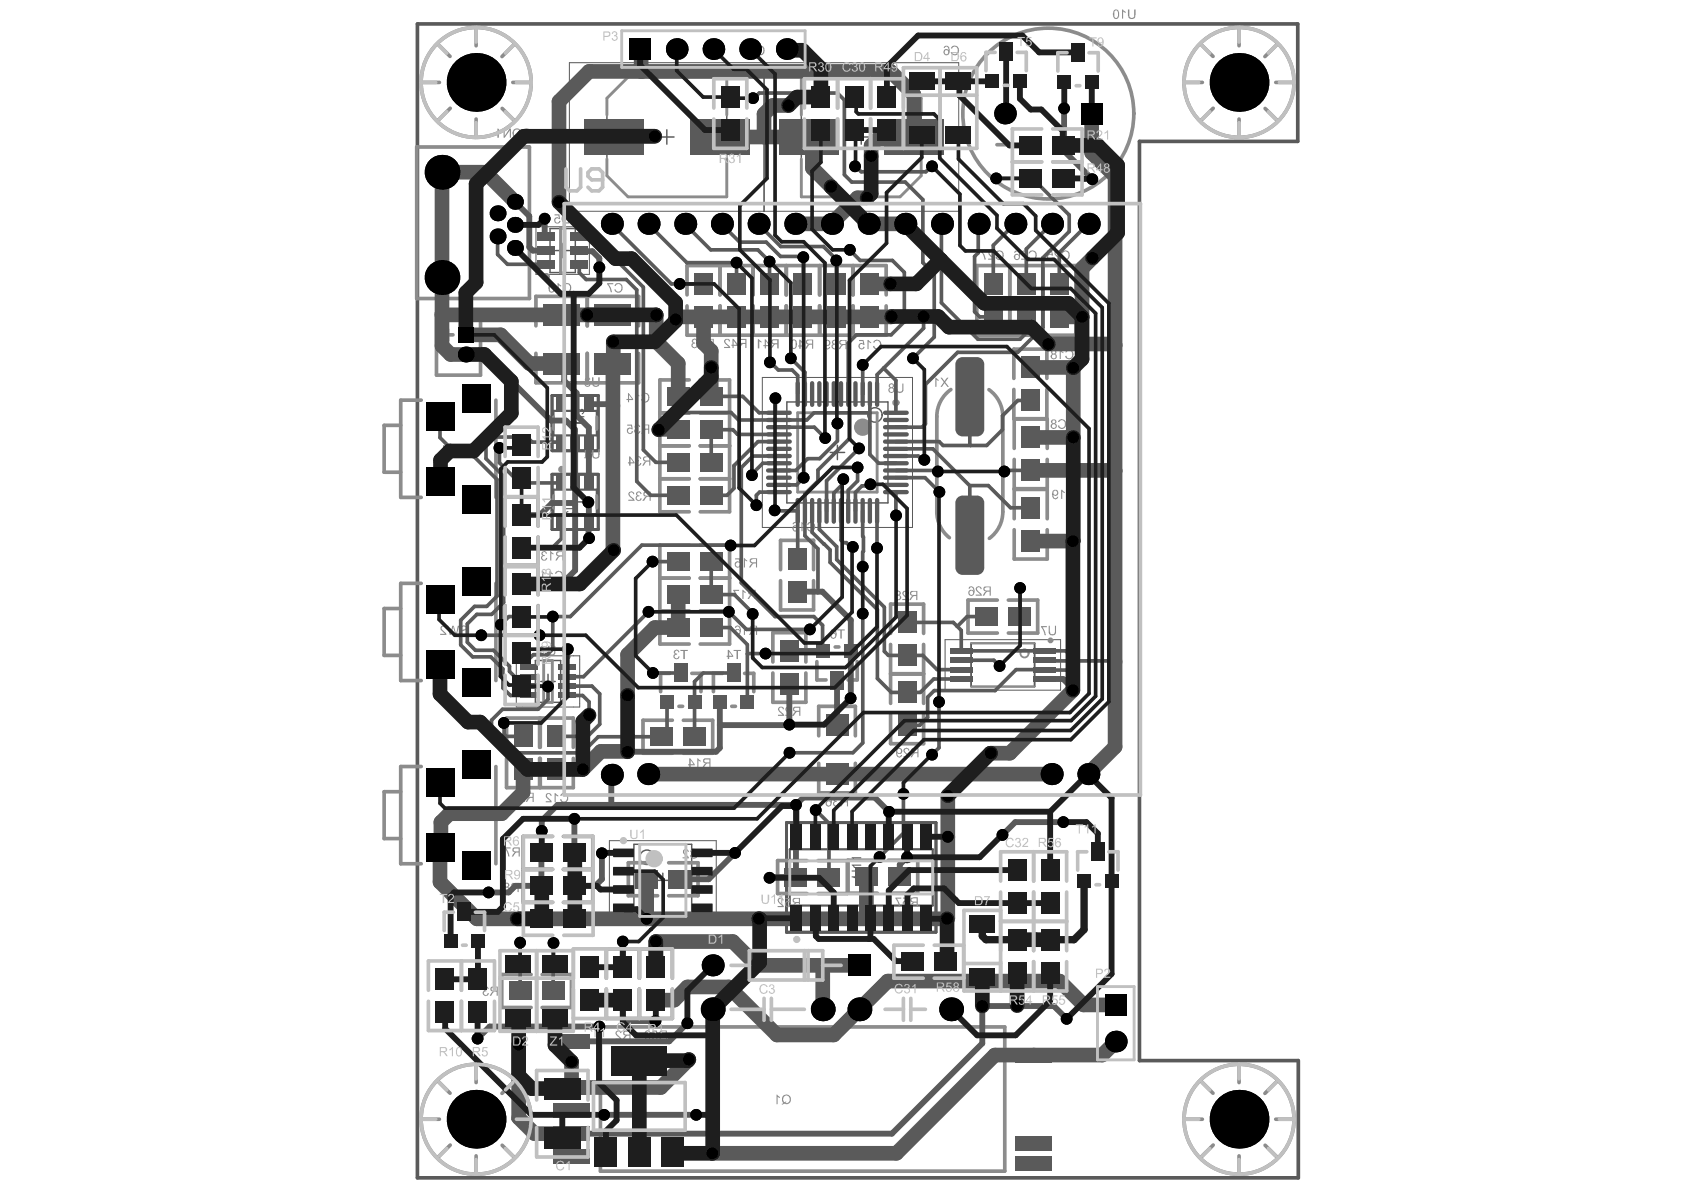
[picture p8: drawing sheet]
<svg xmlns="http://www.w3.org/2000/svg" width="297mm" height="210mm" viewBox="0 0 297 210" stroke-linecap="round" stroke-linejoin="round" font-family="sans-serif">
<g fill="none" stroke="#5a5a5a" stroke-width=".25">
<path d="M107.1 17.3l3.7-3.7h17.4v21.1h-17.4l-3.7-3.7zM141.3 13.6h17.5l3.7 3.7v13.7l-3.7 3.7h-17.5zM116.4 24.2h2.5M117.6 22.9v2.5M150.6 24.2h2.6M151.9 22.9v2.5M97 40.3h4.5v7.8h-4.5zM98 44.2h2.5M99.2 42.9v2.6M100.2 74.6h2.5M101.4 73.4v2.5M138.8 70.9h17.8v17.8h-17.8z"/>
<path d="M146.4 79.8h2.6M147.7 78.5v2.6M100.2 88.5h2.5M101.4 87.3v2.5M94.4 116.5h4.5v7.4h-4.5zM96.7 118.9v2.6M95.4 120.2h2.5M111.8 148.9h10.2v12.7h-10.2zM115.6 155.3h2.6M116.9 154v2.6M150.6 154.8h2.6M151.9 153.5v2.5"/>
<circle cx="154.3" cy="73.2" r="1.27"/>
<circle cx="114.1" cy="151.2" r="1.27"/>
</g>
<path d="M97.4 69.8h8.1v9.7h-8.1zM97.4 83.7h8.1v9.7h-8.1zM138.7 145.1h26.4v19.3h-26.4z" fill="none" stroke="#5a5a5a" stroke-width=".51"/>
<path d="M100.4 11.1h68.7v26.2h-68.7zM134.7 11.1v26.2M134.8 11.1v26.2M94.5 40h9.5v8.4h-9.5zM134.5 66.6h26.5v26.4h-26.5zM91.1 115.7h11.2v9h-11.2zM166.7 112.8h20.4v8.9h-20.4zM107.5 148.3h18.8v14h-18.8z" fill="none" stroke="#5a5a5a" stroke-width=".18"/>
<path d="M171.3 113.5h11.2v7.6h-11.2z" fill="none" stroke="#5a5a5a" stroke-width=".32"/>
<path d="M97.6 72.5h7.7v4.3h-7.7zM97.6 86.4h7.7v4.3h-7.7zM139.3 149.8h25.2v9.9h-25.2z" fill="none" stroke="#5a5a5a" stroke-width=".38"/>
<g fill="#5a5a5a">
<path d="M150.2 153.5h1a.62 .62 0 0 1 .7 .7 .62 .62 0 0 1-.7 .6h-1v-.2h1a.43 .43 0 0 0 .5-.4 .43 .43 0 0 0-.5-.5h-1z"/>
<path d="M150.2 152.5h1.7v.2h-1.3l.3 .4h-.3z"/>
<path d="M150.2 151.2h1.7v.2h-1.3l.3 .4h-.3z"/>
<path d="M101.4 73.7l.3-.3h1.4v.2h-1a.43 .43 0 0 0-.5 .4 .43 .43 0 0 0 .5 .4h1v.2h-1a.61 .61 0 0 1-.6-.2 .61 .61 0 0 1-.1-.7z"/>
<path d="M101.5 72.2a.46 .46 0 0 1 .8 .2 .44 .44 0 0 1 .7-.1 .44 .44 0 0 1-.2 .7l-.2 .1v-.2a.27 .27 0 0 0 .3-.3 .27 .27 0 0 0-.3-.2 .27 .27 0 0 0-.2 .3h-.2a.3 .3 0 0 0-.3-.4 .3 .3 0 0 0-.3 .3 .3 .3 0 0 0 .3 .3l-.1 .2a.54 .54 0 0 1-.3-.9z"/>
<path d="M99.8 88.5l1 .1a.62 .62 0 0 1 .7 .6 .62 .62 0 0 1-.8 .6h-.9v-.2h.9a.43 .43 0 0 0 .6-.4 .43 .43 0 0 0-.6-.4h-.9z"/>
<path d="M99.8 90.3l.3-.2h.1l.1 .2a.32 .32 0 0 0-.3 .5 .32 .32 0 0 0 .5 0l.5-.5 .4-.2v1.1h-.1v-.9l-.4 .5a.65 .65 0 0 1-1.1 .1z"/>
</g>
<path d="M73.6 4.2h155.3v20.7h-27.9v162.2h28v20.7h-155.4z" fill="none" stroke="#5a5a5a" stroke-width=".65"/>
<path d="M113.4 154.4v1.3l.2 .2h.5l.3-.2v-1.3M114.9 155.9h.5M115.1 154.4h.1M115.1 154.4v1.5M115.1 154.4l-.2 .3" fill="none" stroke="#5a5a5a" stroke-width=".25"/>
<g fill="none" stroke="#8c8c8c" stroke-width=".65">
<path d="M74.3 14.5h3.2M77.2 7.8l2.2 2.1M79.4 19.1l-2.2 2.2M84 4.9v3.2M88.6 19.1l2.2 2.2M90.5 14.5h3.1M90.8 7.8l-2.3 2.2M208.9 14.5h3.2M211.8 7.8l2.2 2.1M214 19.1l-2.2 2.2M218.6 4.9v3.2M223.1 19.1l2.2 2.2"/>
<path d="M225 14.5h3.2M225.3 7.8l-2.2 2.2M73.5 25.9h19.9v26.8h-19.9zM84 21v3.2M175.9 25.5h2.5M191.4 25.5h2.6M192.7 24.2v2.6M218.6 21v3.2M77 55.2h7.8v11h-7.8zM78 59.1h1.9M78.9 58.1v1.9M94.5 57.5v-5.2h18.1v5.2"/>
<path d="M103.6 52.3v5.2M121.2 54v5.1h17.5v-5.1M121.2 52v-5.2h17.5v5.2M127 46.8v5.2M127 54v5.1M132.8 46.8v5.2M132.8 54v5.1M138.7 54v5.1h5.8v-5.1M138.7 52v-5.2h5.8v5.2M144.6 54v5.1h5.8v-5.1M144.6 52v-5.2h5.8v5.2M150.5 54v5.1h5.8v-5.1"/>
<path d="M150.5 52v-5.2h5.8v5.2M172.3 54v5.1h17.5v-5.1M172.3 52v-5.2h17.5v5.2M178.1 46.8v5.2M178.1 54v5.1M183.9 46.8v5.2M183.9 54v5.1M70.7 75h-2.9v8.3h2.9M74.3 70.6h-3.6v17.1h3.6M87.5 70.6v17.1M94.5 62.3v5.2h18.1v-5.2M103.6 62.3v5.2"/>
<path d="M116.4 78.6h5.2M116.4 72.8h5.2M121.6 67h-5.2v23.3h5.2M123.5 78.6h5.2M123.5 72.8h5.2M123.5 67h5.2v23.3h-5.2M165.2 73.5v16.8M176.9 73.5v16.8M178.8 66.8v-5.2h5.9v5.2M178.8 68.7v5.2h5.9v-5.2M178.9 79.1v-5.2h5.8v5.2M89.1 92.8v-5.2h5.8v5.2"/>
<path d="M89.1 99.9h5.8M89.1 94.7v10.2M89.1 99.7h5.8M94.9 94.7v10.2M116.4 84.5h5.2M121.6 96.2h-5.2v17.4h5.2M123.5 96.2h5.2v17.4h-5.2M123.5 84.5h5.2M178.9 81v5.2h5.8v-5.2M178.9 91.5v-5.2h5.8v5.2M178.9 93.4v5.2h5.8v-5.2M70.7 107.3h-2.9v8.3h2.9"/>
<path d="M74.3 102.9h-3.6v17.1h3.6M87.5 102.9v17.1M89.1 106.8v5.2h5.8v-5.2M116.4 107.8h5.2M116.4 102h5.2M118.1 118.8h-1.6v3.2M122 118.8h1.6v3.2M123.5 107.8h5.2M123.5 102h5.2M127.5 118.8h-1.7v3.2M131.3 118.8h1.7v3.2M136.3 116.8v-5.2h5.8v5.2"/>
<path d="M136.3 118.7v5.2h5.8v-5.2M137.7 100.5v-5.2h5.8v5.2M137.7 102.4v5.2h5.8v-5.2M144.1 116.7v3.2h1.6M147.3 114.1h.7M151.2 116.7v3.2h-1.6M157.1 111.7v-5.1h5.8v5.1M157.1 113.7v5.1h5.8v-5.1M175.9 105.8h-5.2v5.9h5.2M177.9 105.8h5.1v5.9h-5.1M70.7 139.6h-2.9v8.3h2.9M74.3 135.2h-3.6v17.2h3.6"/>
<path d="M87.5 135.2v17.2M89.4 131.8v-5.1h5.8v5.1M89.4 133.8v5.1h5.8v-5.1M95.3 133.8v5.1h5.8v-5.1M95.3 131.8v-5.1h5.8v5.1M118.6 127h-5.2v5.9h5.2M119.8 124.6h.6M120.5 127h5.2v5.9h-5.2M129.1 124.6h.6M144.4 129.8v-5.2h6.5v5.2M144.4 134.6v5.2h6.5v-5.2M157.1 124.1v-5.2h5.8v5.2"/>
<path d="M157.1 126v5.2h5.8v-5.2M92.3 153.3h5.1M97.4 147.5h-5.1v11.7h5.1M99.4 153.3h5.2M99.4 147.5h5.2v11.7h-5.2M116 152.2h-5.2v5.8h5.2M117.9 152.2h5.2v5.8h-5.2M142.3 151.8h-5.1v5.8h5.1M144.3 151.8h5.2v5.8h-5.2M154.8 151.7h-5.2v5.8h5.2M156.7 151.7h5.2v5.8h-5.2M93.7 171.9h-5.2v5.8h5.2"/>
<path d="M95.6 171.9h5.2v5.8h-5.2M106.9 172.5v-5.1h11.7v5.1M106.9 174.5v5.1h11.7v-5.1M112.8 167.4v5.1M112.8 174.5v5.1M74.3 197.4h3.2M77.2 190.6l2.2 2.2M84 187.8v3.2M90.5 197.4h3.1M90.8 190.6l-2.3 2.3M105.9 181.1h71.3v25.5h-71.3zM208.9 197.4h3.2"/>
<path d="M211.8 190.6l2.2 2.2M218.6 187.8v3.2M225 197.4h3.2M225.3 190.6l-2.2 2.3M79.4 202l-2.2 2.2M84 203.9v3.1M88.6 202l2.2 2.2M214 202l-2.2 2.2M218.6 203.9v3.1M223.1 202l2.2 2.2"/>
</g>
<g fill="none" stroke="#8c8c8c" stroke-width=".51">
<path d="M107.1 20.3v-3l3.7-3.7h17.4v6.7M107.1 28v3l3.7 3.7h17.4v-6.7M141.3 28v6.7h17.5l3.7-3.7v-3M141.3 20.3v-6.7h17.5l3.7 3.7v3M98.9 40.3h.7v7.8h-.7zM97.6 73.5v2.3M100.8 72.5h1.3M105.3 73.5v2.3M140.7 72.8h14v14h-14zM97.6 87.4v2.2M100.8 90.7h1.3M105.3 87.4v2.2"/>
<path d="M95.9 116.5h1.5v7.4h-1.5z"/>
</g>
<path d="M171.3 113.5h11.2M171.3 121.1h11.2" fill="none" stroke="#8c8c8c" stroke-width=".32"/>
<g fill="#8c8c8c">
<path d="M138.6 124.8a.53 .53 0 0 1 .6-.2 .53 .53 0 0 1 .4 .5h-.2a.33 .33 0 0 0-.6-.2 .33 .33 0 0 0 .1 .5l.6 .5 .1 .4h-1.1v-.2h.9l-.3-.2a1.02 1.02 0 0 1-.6-.9z"/>
<path d="M137.3 124.8a.53 .53 0 0 1 .6-.2 .53 .53 0 0 1 .4 .5h-.2a.33 .33 0 0 0-.6-.2 .33 .33 0 0 0 .1 .5l.7 .6v.3h-1.1v-.2h.9l-.5-.4a.64 .64 0 0 1-.3-.9z"/>
<path d="M99.4 50.1a.81 .81 0 0 1 .9-.1 .81 .81 0 0 1 .5 .8l-.1 .1a.72 .72 0 0 1-.6 .7 .72 .72 0 0 1-.8-.6h.2a.57 .57 0 0 0 .8 .3 .57 .57 0 0 0 .2-.8 .46 .46 0 0 0-.5-.4 .46 .46 0 0 0-.4 .4l-.3-.1z"/>
<path d="M98.3 49.9h.2l.1 .2 .4 .2v.2h-.1l-.4-.2v1.3h-.2z"/>
<path d="M165.9 66.6h.2l.5 .6 .5-.6h.2l-.6 .8 .7 .8h-.3l-.4-.6-.6 .6h-.2l.6-.8z"/>
<path d="M165 66.6l.6 .4-.1 .2-.3-.3v1.3h-.2z"/>
<path d="M199 1.7h.2v.9a.43 .43 0 0 0 .4 .6 .43 .43 0 0 0 .5-.6v-.9h.2v.9a.68 .68 0 0 1-.7 .8 .68 .68 0 0 1-.6-.8z"/>
<path d="M197.9 1.7h.2l.1 .2 .4 .2v.2h-.2l-.3-.3v1.3h-.2z"/>
<path d="M158.1 67.7h.2v.9a.46 .46 0 0 0 .4 .5 .46 .46 0 0 0 .5-.4v-1h.2v.9a.66 .66 0 0 1-.7 .7 .66 .66 0 0 1-.6-.7z"/>
<path d="M185 110.4h.2v.9a.46 .46 0 0 0 .4 .6 .46 .46 0 0 0 .5-.6v-.9h.2v.9a.65 .65 0 0 1-.7 .8 .65 .65 0 0 1-.6-.8z"/>
<path d="M183.6 110.4h1.1v.2h-.8l.5 .9 .1 .6h-.2l-.1-.5z"/>
<path d="M96.7 113.9h.2v1a.43 .43 0 0 0 .4 .5 .43 .43 0 0 0 .5-.5v-1h.2v1a.65 .65 0 0 1-.7 .7 .65 .65 0 0 1-.6-.7z"/>
<path d="M95.4 114h.8l.1 .8h-.2a.36 .36 0 0 0-.5 0 .36 .36 0 0 0 0 .5 .36 .36 0 0 0 .5 0v-.1h.3a.56 .56 0 0 1-.7 .4 .56 .56 0 0 1-.4-.7 .56 .56 0 0 1 .8-.3l-.1-.4h-.6z"/>
<path d="M104.4 66.6h.3v.9a.43 .43 0 0 0 .4 .5 .43 .43 0 0 0 .4-.5v-.9h.3v.9a.68 .68 0 0 1-.7 .7 .68 .68 0 0 1-.7-.7z"/>
<path d="M103.2 66.8a.57 .57 0 0 1 1 .1l-.3 .1a.25 .25 0 0 0-.2-.3 .25 .25 0 0 0-.3 .2 .25 .25 0 0 0 .2 .3l.2 .2a.35 .35 0 0 0-.5 .2 .35 .35 0 0 0 .3 .5 .35 .35 0 0 0 .4-.4l.2 .1a.53 .53 0 0 1-.8 .4 .53 .53 0 0 1-.1-.9l-.2-.3z"/>
<path d="M104.4 79.2h.3v1a.43 .43 0 0 0 .4 .5 .43 .43 0 0 0 .4-.5v-1h.3v1a.68 .68 0 0 1-.7 .7 .68 .68 0 0 1-.7-.7z"/>
<path d="M103.2 79.4l.1-.1a.56 .56 0 0 1 .9 .4h-.2a.35 .35 0 0 0-.3-.3 .35 .35 0 0 0-.4 .3 .35 .35 0 0 0 .3 .4l.6 .5v.2h-1.1v-.2h.8l-.3-.2a.74 .74 0 0 1-.4-1z"/>
<path d="M147.7 111h1.3v.2h-.5v1.4h-.3v-1.4h-.5z"/>
<path d="M129.4 114.6h1.3v.2h-.5v1.5h-.3v-1.5h-.5z"/>
<path d="M120 114.6h1.3v.2h-.5v1.5h-.3v-1.5h-.5z"/>
<path d="M118.9 114.8a.5 .5 0 0 1 .6-.2 .5 .5 0 0 1 .3 .4l-.2 .1a.27 .27 0 0 0-.2-.3 .27 .27 0 0 0-.3 .2 .27 .27 0 0 0 .3 .3v.2a.33 .33 0 0 0-.4 .2 .33 .33 0 0 0 .2 .4 .33 .33 0 0 0 .4-.3h.3a.53 .53 0 0 1-.7 .5 .53 .53 0 0 1-.2-.9l.1-.1-.2-.1z"/>
<path d="M81.8 143.3a.64 .64 0 0 1 .7-.3 .64 .64 0 0 1 .4 .6l-.1 .2-.5 .2a.31 .31 0 0 0-.4 .3 .31 .31 0 0 0 .5 .2 .26 .26 0 0 0 .4-.3h.2a.69 .69 0 0 1-.7 .6 .69 .69 0 0 1-.6-.6v-.1a.72 .72 0 0 1 .8-.4 .28 .28 0 0 0 .2-.3 .28 .28 0 0 0-.4-.2l-.3 .1-.1 .2h-.2z"/>
<path d="M79.4 143.1h.2l.4 1.4 .3-1.4h.3l.4 1.4 .3-1.4h.2l-.4 1.6h-.2l-.4-1.4-.5 1.4h-.2z"/>
<path d="M78.3 143.3a.57 .57 0 0 1 1 .2h-.2a.28 .28 0 0 0-.2-.3 .28 .28 0 0 0-.4 .2 .28 .28 0 0 0 .2 .3h.2v.2a.35 .35 0 0 0-.5 .2 .35 .35 0 0 0 .2 .5 .35 .35 0 0 0 .5-.4l.2 .1a.51 .51 0 0 1-.8 .4 .51 .51 0 0 1-.1-.9z"/>
<path d="M81.3 110.6a.69 .69 0 0 1 1.1 .2 1.02 1.02 0 0 1-.9 .5 .32 .32 0 0 0-.1 .4 .32 .32 0 0 0 .4 .2l.1-.1a.26 .26 0 0 0 .3-.3h.3a.69 .69 0 0 1-.7 .6 .69 .69 0 0 1-.7-.6l.1-.1a.72 .72 0 0 1 .8-.4 .3 .3 0 0 0 .1-.4 .3 .3 0 0 0-.5 0l-.2 .2h-.2z"/>
<path d="M78.9 110.4h.2l.4 1.4 .3-1.4h.2l.4 1.4 .3-1.4h.3l-.4 1.6h-.2l-.4-1.4-.5 1.4h-.2z"/>
<path d="M77.8 110.5a.56 .56 0 0 1 .6-.2 .56 .56 0 0 1 .3 .5h-.2a.34 .34 0 0 0-.5-.2 .34 .34 0 0 0 .2 .6 .94 .94 0 0 1 .5 .8h-1.1v-.2h.9l-.3-.3a.74 .74 0 0 1-.5-.8z"/>
<path d="M81.5 78.6a.64 .64 0 0 1 1.1 .3 .58 .58 0 0 1-.8 .5v.1a.26 .26 0 0 0-.3 .3 .26 .26 0 0 0 .3 .2l.4-.1 .2-.3h.2a.65 .65 0 0 1-.6 .6 .65 .65 0 0 1-.7-.6l.2-.3 .5-.1a.28 .28 0 0 0 .4-.3 .28 .28 0 0 0-.4-.3l-.3 .1-.1 .3h-.2z"/>
<path d="M79.1 78.5h.2l.3 1.4 .4-1.4h.2l.4 1.4 .3-1.4h.3l-.5 1.6h-.2l-.4-1.4-.4 1.4h-.2z"/>
<path d="M78.2 78.5l.5 .4v.2l-.3-.3v1.3h-.2z"/>
<path d="M159.3 158.3h.8l.2 .9h-.2a.36 .36 0 0 0-.5-.1 .36 .36 0 0 0-.1 .5 .36 .36 0 0 0 .5 .1l.1-.2h.2a.57 .57 0 0 1-.6 .5 .57 .57 0 0 1-.5-.6 .57 .57 0 0 1 .6-.6l.2 .2-.1-.5h-.6z"/>
<path d="M157.9 158.3h1.1v.2h-.8l.5 .9 .1 .5h-.2l-.2-.7-.5-.7z"/>
<path d="M115 181.8h.9l.1 .8h-.2a.36 .36 0 0 0-.5 0 .36 .36 0 0 0-.1 .5 .36 .36 0 0 0 .5 0l.1-.2h.3a.57 .57 0 0 1-.7 .5 .57 .57 0 0 1-.5-.6 .57 .57 0 0 1 .7-.5l.1 .1v-.4h-.7z"/>
<path d="M113.8 181.9a.5 .5 0 0 1 .5-.2 .5 .5 0 0 1 .4 .5h-.2a.27 .27 0 0 0-.2-.3 .27 .27 0 0 0-.3 .3 .27 .27 0 0 0 .3 .2v.2a.33 .33 0 0 0-.4 .3 .33 .33 0 0 0 .3 .4 .33 .33 0 0 0 .4-.4h.2a.53 .53 0 0 1-.8 .5 .53 .53 0 0 1-.1-.8l.1-.1-.3-.2z"/>
<path d="M138.5 158.4h.8l.2 .8h-.2a.36 .36 0 0 0-.5 0 .36 .36 0 0 0-.1 .5 .36 .36 0 0 0 .5 0l.1-.1h.2a.52 .52 0 0 1-.6 .5 .52 .52 0 0 1-.4-.6h-.1a.55 .55 0 0 1 .8-.5v-.4h-.7z"/>
<path d="M137.3 158.5a.59 .59 0 0 1 .9 .3h-.2a.32 .32 0 0 0-.5-.2 .32 .32 0 0 0 .1 .6l.1 .1a.84 .84 0 0 1 .6 .7h-1.1v-.2h.8l-.3-.2a.73 .73 0 0 1-.4-1.1z"/>
<path d="M122.1 59.9a.5 .5 0 0 1 .5-.2 .5 .5 0 0 1 .4 .5h-.2a.27 .27 0 0 0-.2-.3 .27 .27 0 0 0-.3 .3 .27 .27 0 0 0 .3 .2v.2a.33 .33 0 0 0-.4 .3 .33 .33 0 0 0 .3 .4 .33 .33 0 0 0 .4-.4h.2a.53 .53 0 0 1-.8 .5 .53 .53 0 0 1-.1-.9l-.2-.2z"/>
<path d="M127.8 60a.53 .53 0 0 1 .6-.3 .53 .53 0 0 1 .4 .5h-.2a.33 .33 0 0 0-.6-.2 .33 .33 0 0 0 .1 .5l.7 .6v.3h-1.1v-.2h.9l-.5-.4a.64 .64 0 0 1-.3-.8z"/>
<path d="M133.7 59.8h.2l.4 .4v.2l-.4-.2v1.3h-.2z"/>
<path d="M146.8 60.1a.5 .5 0 0 1 .5-.2 .5 .5 0 0 1 .4 .5h-.2a.29 .29 0 0 0-.2-.4 .29 .29 0 0 0-.4 .4 .29 .29 0 0 0 .4 .2v.2a.33 .33 0 0 0-.4 .2 .33 .33 0 0 0 .2 .4 .33 .33 0 0 0 .4-.3h.3a.54 .54 0 0 1-.8 .5 .54 .54 0 0 1-.1-.9l-.2-.2z"/>
<path d="M147.1 140.7a.5 .5 0 0 1 .5-.1 .5 .5 0 0 1 .4 .4l-.2 .1a.29 .29 0 0 0-.3-.4 .29 .29 0 0 0-.3 .3 .29 .29 0 0 0 .4 .3v.2a.33 .33 0 0 0-.5 .2 .33 .33 0 0 0 .3 .4 .33 .33 0 0 0 .4-.3h.2a.54 .54 0 0 1-.8 .5 .54 .54 0 0 1 0-1l-.2-.2z"/>
<path d="M112 75a.5 .5 0 0 1 .5-.2 .5 .5 0 0 1 .4 .5h-.2a.27 .27 0 0 0-.2-.3 .27 .27 0 0 0-.3 .3 .27 .27 0 0 0 .3 .2v.2a.33 .33 0 0 0-.4 .3 .33 .33 0 0 0 .3 .4 .33 .33 0 0 0 .4-.3h.2a.53 .53 0 0 1-.8 .4 .53 .53 0 0 1-.1-.9l-.2-.2z"/>
<path d="M110.6 74.9h.9l.1 .8h-.2a.36 .36 0 0 0-.5 0 .36 .36 0 0 0 0 .5 .36 .36 0 0 0 .5 0v-.1h.3a.55 .55 0 0 1-.7 .4 .55 .55 0 0 1-.4-.7 .55 .55 0 0 1 .7-.3h.1l-.1-.4h-.7z"/>
<path d="M112.2 80.6a.5 .5 0 0 1 .5-.1 .5 .5 0 0 1 .4 .4l-.2 .1a.28 .28 0 0 0-.2-.4 .28 .28 0 0 0-.3 .3 .28 .28 0 0 0 .3 .3v.2a.33 .33 0 0 0-.4 .2 .33 .33 0 0 0 .2 .4 .33 .33 0 0 0 .4-.3h.3a.52 .52 0 0 1-.8 .4 .52 .52 0 0 1-.1-.8l.1-.1-.3-.2z"/>
<path d="M112.3 86.8a.51 .51 0 0 1 .5-.1 .51 .51 0 0 1 .4 .4l-.2 .1a.29 .29 0 0 0-.3-.4 .29 .29 0 0 0-.3 .3 .29 .29 0 0 0 .4 .3v.2a.31 .31 0 0 0-.4 .2 .31 .31 0 0 0 .2 .4 .31 .31 0 0 0 .4-.3h.2a.5 .5 0 0 1-.7 .4 .5 .5 0 0 1-.2-.8l-.1-.3z"/>
<path d="M111 86.8a.59 .59 0 0 1 .9 .4h-.2a.32 .32 0 0 0-.5-.3 .32 .32 0 0 0 0 .6l.1 .1a.84 .84 0 0 1 .6 .7h-1.1v-.2h.9l-.3-.2a.73 .73 0 0 1-.4-1.1z"/>
<path d="M159.5 132a.59 .59 0 0 1 .9 .4h-.2a.32 .32 0 0 0-.5-.2 .32 .32 0 0 0 0 .5l.2 .2a.84 .84 0 0 1 .6 .7h-1.1v-.2h.8l-.5-.5a.64 .64 0 0 1-.2-.9z"/>
<path d="M159.3 104.3a.59 .59 0 0 1 .9 .4h-.2a.32 .32 0 0 0-.5-.2 .32 .32 0 0 0 0 .5l.2 .1a.84 .84 0 0 1 .6 .7h-1.1v-.1h.8l-.5-.5a.64 .64 0 0 1-.2-.9z"/>
<path d="M172.2 103.5a.59 .59 0 0 1 .9 .4h-.2a.32 .32 0 0 0-.5-.2 .32 .32 0 0 0 .1 .5l.1 .2a.84 .84 0 0 1 .6 .7h-1.1v-.2h.8l-.4-.5a.64 .64 0 0 1-.3-.9z"/>
<path d="M91.6 139.9a.59 .59 0 0 1 .9 .4h-.2a.32 .32 0 0 0-.5-.2 .32 .32 0 0 0 .1 .5l.1 .1a.84 .84 0 0 1 .6 .8h-1.1v-.2h.8l-.2-.3a.73 .73 0 0 1-.5-1.1z"/>
<path d="M131 104l.5 .4v.2l-.4-.2v1.3h-.1z"/>
<path d="M129.3 104h1.1v.2h-.8l.5 .9 .1 .6h-.2l-.1-.5z"/>
<path d="M131.2 110.3l.6 .5v.2l-.4-.3v1.3h-.2z"/>
<path d="M131.2 98.4l.6 .5v.2l-.4-.3v1.3h-.2z"/>
<path d="M129.7 98.5h.8l.1 .8h-.2a.36 .36 0 0 0-.5 0 .36 .36 0 0 0 0 .5 .36 .36 0 0 0 .5 0v-.2h.3a.57 .57 0 0 1-.7 .5 .57 .57 0 0 1-.4-.7 .57 .57 0 0 1 .8-.3l-.1-.4h-.6z"/>
<path d="M123 133.8l.6 .4-.1 .1-.3-.2v1.3h-.2z"/>
<path d="M97 97.2l.6 .4v.2l-.4-.2v1.3h-.2z"/>
<path d="M95.6 97.4a.5 .5 0 0 1 .5-.2 .5 .5 0 0 1 .4 .4l-.2 .1a.27 .27 0 0 0-.3-.3 .27 .27 0 0 0-.3 .3 .27 .27 0 0 0 .4 .2v.2a.33 .33 0 0 0-.4 .3 .33 .33 0 0 0 .3 .3 .33 .33 0 0 0 .3-.3h.2a.53 .53 0 0 1-.7 .5 .53 .53 0 0 1-.2-.9h.2l-.3-.2z"/>
<path d="M89 149.5h1.1v.2h-.8l.4 .7 .2 .7h-.2l-.2-.8-.5-.6z"/>
<path d="M85.3 174.2a.5 .5 0 0 1 .5-.2 .5 .5 0 0 1 .4 .4l-.2 .1a.27 .27 0 0 0-.3-.4 .27 .27 0 0 0-.2 .3 .27 .27 0 0 0 .3 .3v.2a.33 .33 0 0 0-.5 .2 .33 .33 0 0 0 .3 .4 .33 .33 0 0 0 .4-.3h.2a.53 .53 0 0 1-.7 .5 .53 .53 0 0 1-.2-.9l.2-.1-.3-.2z"/>
<path d="M108.6 182a.53 .53 0 0 1 .6-.2 .53 .53 0 0 1 .4 .4h-.2a.33 .33 0 0 0-.5-.2 .33 .33 0 0 0 .1 .6l.5 .5 .2 .3h-1.1v-.2h.8l-.3-.3a.87 .87 0 0 1-.5-.9z"/>
<path d="M137 193.1l.6 .4v.2l-.4-.2v1.3h-.2z"/>
<path d="M85.7 55.2h.2l.5 .4-.1 .2-.4-.3v1.3h-.2z"/>
<path d="M97.8 37.8h.9l.1 .8h-.2a.36 .36 0 0 0-.5 0 .36 .36 0 0 0 0 .5 .36 .36 0 0 0 .5 0v-.1h.3a.56 .56 0 0 1-.7 .4 .56 .56 0 0 1-.4-.7 .56 .56 0 0 1 .7-.3h.1l-.1-.4h-.7z"/>
<path d="M92.3 22.9a.81 .81 0 0 1 .9-.2 .81 .81 0 0 1 .5 .8l-.1 .1a.72 .72 0 0 1-.6 .8 .72 .72 0 0 1-.8-.6h.2a.57 .57 0 0 0 .8 .2 .57 .57 0 0 0 .2-.8 .46 .46 0 0 0-.5-.4 .46 .46 0 0 0-.4 .4l-.3-.1z"/>
<path d="M88.8 22.7h.2v1.3l.9-1.3h.2v1.6h-.2v-1.3l-.9 1.3h-.2z"/>
<path d="M87.7 22.7h.2l.5 .4v.2h-.1l-.3-.3v1.3h-.3z"/>
<path d="M175.7 44.4a.81 .81 0 0 1 .9-.1 .81 .81 0 0 1 .5 .7l-.1 .2a.72 .72 0 0 1-.6 .7 .72 .72 0 0 1-.8-.6h.2a.57 .57 0 0 0 .8 .3 .57 .57 0 0 0 .2-.9 .46 .46 0 0 0-.5-.4 .46 .46 0 0 0-.4 .4h-.3z"/>
<path d="M174.4 44.3h.1a.58 .58 0 0 1 .9 .4h-.2a.35 .35 0 0 0-.3-.4 .35 .35 0 0 0-.4 .4 .35 .35 0 0 0 .3 .3l.6 .6v.2h-1.1v-.2h.8l-.3-.2a.82 .82 0 0 1-.4-.9z"/>
<path d="M173 44.2h1.1v.2h-.8l.4 .5 .1 .9h-.1l-.2-.6-.5-.8z"/>
<path d="M181.5 44.4a.81 .81 0 0 1 .9-.1 .81 .81 0 0 1 .5 .7l-.1 .2a.72 .72 0 0 1-.6 .7 .72 .72 0 0 1-.8-.6h.2a.57 .57 0 0 0 .8 .3 .57 .57 0 0 0 .2-.9 .46 .46 0 0 0-.5-.4 .46 .46 0 0 0-.4 .4h-.3z"/>
<path d="M180.3 44.3a.58 .58 0 0 1 .9 .4h-.2a.35 .35 0 0 0-.3-.4 .35 .35 0 0 0-.4 .4 .35 .35 0 0 0 .3 .3l.6 .6v.2h-1.1v-.2h.9l-.4-.2a.82 .82 0 0 1-.4-.9z"/>
<path d="M187.4 44.4a.81 .81 0 0 1 .9-.1 .81 .81 0 0 1 .4 .7v.2a.72 .72 0 0 1-.7 .7 .72 .72 0 0 1-.8-.6h.2a.57 .57 0 0 0 .9 .3 .57 .57 0 0 0 .1-.9 .46 .46 0 0 0-.4-.4 .46 .46 0 0 0-.5 .4h-.3z"/>
<path d="M186.1 44.3a.58 .58 0 0 1 .9 .4h-.1a.35 .35 0 0 0-.4-.4 .35 .35 0 0 0-.3 .4 .35 .35 0 0 0 .3 .3l.5 .6v.2h-1.1v-.2h.9l-.3-.2a.85 .85 0 0 1-.4-1.1z"/>
<path d="M184.7 44.2h.9l.2 .8-.2 .1a.38 .38 0 0 0-.6-.1 .38 .38 0 0 0-.1 .5 .38 .38 0 0 0 .6 .1l.3-.2a.54 .54 0 0 1-.7 .4 .54 .54 0 0 1-.4-.6 .54 .54 0 0 1 .7-.4h.1l-.1-.4h-.7z"/>
<path d="M188.2 86.7a.84 .84 0 0 1 1.4 .2 .84 .84 0 0 1-.8 1.2l-.6-.3-.1-.3h.3a.5 .5 0 0 0 .6 .4 .5 .5 0 0 0 .4-.7 .52 .52 0 0 0-.3-.6 .52 .52 0 0 0-.7 .2h-.3z"/>
<path d="M187.2 86.4h.2l.4 .4v.2l-.4-.3v1.3h-.2z"/>
<path d="M188 62a.84 .84 0 0 1 1.3 .2 .84 .84 0 0 1-.8 1.2l-.5-.3-.1-.3h.2a.5 .5 0 0 0 .7 .4 .5 .5 0 0 0 .3-.6 .52 .52 0 0 0-.3-.7 .52 .52 0 0 0-.7 .3h-.2z"/>
<path d="M186.9 61.7h.2l.5 .4-.1 .2-.4-.3v1.3h-.2z"/>
<path d="M142.5 92.3a.81 .81 0 0 1 .9-.2 .81 .81 0 0 1 .4 .8v.2a.72 .72 0 0 1-.7 .7 .72 .72 0 0 1-.8-.6h.2a.57 .57 0 0 0 .9 .3 .57 .57 0 0 0 .1-.9 .46 .46 0 0 0-.4-.4 .46 .46 0 0 0-.5 .4l-.3-.1z"/>
<path d="M141.4 92.1h.2v.2l.4 .2v.2h-.1l-.3-.3v1.3h-.2z"/>
<path d="M154.1 60.2h.1a.81 .81 0 0 1 1.1 .1 .81 .81 0 0 1-.2 1.2 .74 .74 0 0 1-1.1-.4l.2-.1a.57 .57 0 0 0 .7 .3 .57 .57 0 0 0 .3-.8 .5 .5 0 0 0-.4-.4 .5 .5 0 0 0-.6 .3h-.2z"/>
<path d="M153 60h.2l.5 .4-.1 .1-.4-.2v1.3h-.2z"/>
<path d="M151.5 60h.8l.2 .8-.2 .1a.36 .36 0 0 0-.5-.1 .36 .36 0 0 0 0 .5 .36 .36 0 0 0 .5 0v-.2l.2 .1a.55 .55 0 0 1-.7 .4 .55 .55 0 0 1-.3-.7 .55 .55 0 0 1 .7-.3v-.4h-.7z"/>
<path d="M113.2 69.6a.83 .83 0 0 1 1.3 .1 .83 .83 0 0 1-.5 1.3 .65 .65 0 0 1-.9-.6h.2a.54 .54 0 0 0 .6 .4 .54 .54 0 0 0 .4-.7 .52 .52 0 0 0-.3-.6 .52 .52 0 0 0-.6 .3h-.3z"/>
<path d="M112.1 69.3h.2l.5 .4-.1 .2-.4-.2v1.3h-.2z"/>
<path d="M98.9 140.2a.81 .81 0 0 1 1.1-.2 .81 .81 0 0 1 .2 1.1 .71 .71 0 0 1-.8 .5 .71 .71 0 0 1-.6-.6l.2-.1a.56 .56 0 0 0 .8 .4 .56 .56 0 0 0 .2-.9 .46 .46 0 0 0-.5-.4 .46 .46 0 0 0-.4 .4h-.3z"/>
<path d="M97.8 139.9h.2l.5 .4v.2h-.2l-.3-.3v1.3h-.2z"/>
<path d="M96.3 140a.56 .56 0 0 1 .6-.1 .56 .56 0 0 1 .4 .5h-.2a.32 .32 0 0 0-.5-.3 .32 .32 0 0 0 .1 .6 .94 .94 0 0 1 .6 .8h-1v-.2h.7l-.3-.3a.74 .74 0 0 1-.4-.8z"/>
<path d="M98 100.9h.1a.84 .84 0 0 1 1.3 .5 .84 .84 0 0 1-.9 1l-.4-.1-.2-.3-.1-.2h.3a.53 .53 0 0 0 .7 .3 .53 .53 0 0 0 .3-.7 .5 .5 0 0 0-.4-.5 .5 .5 0 0 0-.6 .3h-.2z"/>
<path d="M96.9 100.7l.6 .4-.1 .2-.3-.2v1.3h-.2z"/>
<path d="M95.6 100.7l.6 .4-.1 .2-.3-.2v1.3h-.2z"/>
<path d="M133.5 8.3a.81 .81 0 0 1 .9-.2 .81 .81 0 0 1 .5 .8l-.1 .1a.72 .72 0 0 1-.6 .8 .72 .72 0 0 1-.8-.6h.2a.57 .57 0 0 0 .8 .2 .57 .57 0 0 0 .2-.8 .46 .46 0 0 0-.5-.4 .46 .46 0 0 0-.4 .4l-.3-.1z"/>
<path d="M186.7 74.2a.82 .82 0 0 1 1.1 0 .82 .82 0 0 1 0 1.2 .82 .82 0 0 1-1.1-.1l-.1-.2 .2-.1a.57 .57 0 0 0 .8 .4 .57 .57 0 0 0 .2-.8 .5 .5 0 0 0-.4-.5 .5 .5 0 0 0-.5 .3h-.3z"/>
<path d="M108.5 50.1a.81 .81 0 0 1 .9-.1 .81 .81 0 0 1 .5 .8l-.1 .1a.72 .72 0 0 1-.7 .7 .72 .72 0 0 1-.7-.6h.2a.57 .57 0 0 0 .8 .3 .57 .57 0 0 0 .1-.8 .46 .46 0 0 0-.4-.4 .46 .46 0 0 0-.5 .4l-.2-.1z"/>
<path d="M107.1 49.9h1.1v.2h-.9l.4 .6 .2 .9h-.2l-.1-.7-.5-.8z"/>
<path d="M167.8 8.3a.81 .81 0 0 1 .9-.2 .81 .81 0 0 1 .5 .8l-.1 .1a.72 .72 0 0 1-.6 .8 .72 .72 0 0 1-.8-.6h.2a.57 .57 0 0 0 .8 .2 .57 .57 0 0 0 .2-.8 .46 .46 0 0 0-.5-.4 .46 .46 0 0 0-.4 .4l-.3-.1z"/>
<path d="M121.8 150.1a.8 .8 0 0 1 .9-.3 .8 .8 0 0 1 .5 .8 .76 .76 0 0 1-.6 .9 .76 .76 0 0 1-.9-.6l.2-.1a.55 .55 0 0 0 .7 .4 .55 .55 0 0 0 .3-.8 .5 .5 0 0 0-.4-.5 .5 .5 0 0 0-.5 .3h-.3z"/>
<path d="M120.5 149.9a.56 .56 0 0 1 .6-.1 .56 .56 0 0 1 .4 .4h-.2a.34 .34 0 0 0-.6-.1 .34 .34 0 0 0 .2 .5l.1 .2a.67 .67 0 0 1 .5 .6h-1.1v-.2h.8l-.3-.3a.74 .74 0 0 1-.4-.8z"/>
<path d="M140.1 125l.1-.2h.8v.6h-.8zM139.9 124.8a.51 .51 0 0 0 .4 .8l-.2 .1-.4 .6h.3l.5-.7h.5v.7h.2v-1.6h-1.1z"/>
<path d="M97 50.2a.37 .37 0 0 1 .5 0 .37 .37 0 0 1 .1 .4 .72 .72 0 0 1-.3 .8 .58 .58 0 0 1-.3-.8zM96.9 50.1l-.2 .6a.83 .83 0 0 0 .6 .9 .99 .99 0 0 0 .3-1.5l-.5-.2z"/>
<path d="M196.6 1.9a.38 .38 0 0 1 .5 0 .38 .38 0 0 1 .1 .5 .53 .53 0 0 1-.4 .8l-.2-.2zM196.4 1.9l-.1 .5a.83 .83 0 0 0 .6 1 .99 .99 0 0 0 .2-1.7h-.4z"/>
<path d="M157 68a.26 .26 0 0 1 .5 0 .26 .26 0 0 1-.5 0zM156.9 68.8a.35 .35 0 0 1 .7 0 .35 .35 0 0 1-.7 0zM156.8 67.8v.4l.2 .2a.52 .52 0 0 0-.1 .8 .52 .52 0 0 0 .8-.1 .46 .46 0 0 0-.2-.7 .43 .43 0 0 0 .1-.7 .43 .43 0 0 0-.7 .1z"/>
<path d="M146.6 111.1l-.1 .3h.2a.34 .34 0 0 1 .4-.3 .34 .34 0 0 1 .2 .5l.1 .2a.53 .53 0 0 0-.8-.1 .53 .53 0 0 0-.1 .7 .58 .58 0 0 0 .7 .2 .58 .58 0 0 0 .4-.6v-.1a.68 .68 0 0 0-.7-.9zM146.7 111.9a.36 .36 0 0 1 .6 .2 .36 .36 0 0 1-.5 .3l-.1-.2z"/>
<path d="M128.6 115l.5 .7h-.5zM128.4 114.6v1.1h-.2v.2h.2v.4h.2v-.4h.7v-.2l-.7-1.1z"/>
<path d="M160.8 158.6l.3-.1h.6v.5h-.7l-.2-.2zM160.6 158.5a.51 .51 0 0 0 .4 .7l-.2 .2-.3 .5h.2l.5-.7h.5v.7h.2v-1.6h-1.1z"/>
<path d="M116.5 182.1l.3-.2h.6v.6h-.7zM116.3 182a.57 .57 0 0 0 .5 .7l-.3 .1-.3 .6h.3l.5-.7h.4v.7h.2v-1.6h-1.1z"/>
<path d="M140 158.7l.3-.2h.6v.6h-.7zM139.8 158.6a.51 .51 0 0 0 .5 .7l-.4 .2-.3 .5h.3l.6-.7h.4v.7h.2v-1.6h-1.1z"/>
<path d="M124.8 60.1l.3-.2h.6v.6h-.7zM124.6 60a.57 .57 0 0 0 .5 .7l-.3 .1-.3 .6h.2l.6-.7h.4v.7h.2v-1.6h-1.1z"/>
<path d="M123.7 60.1l.5 .7h-.5zM123.4 59.8v1h-.1v.2h.1v.4h.3v-.4h.7v-.2l-.8-1z"/>
<path d="M130.6 60.1l.1-.1h.8v.5h-.8zM130.4 60a.51 .51 0 0 0 .4 .7l-.2 .1-.4 .6h.3l.5-.7h.5v.7h.2v-1.6h-1.1z"/>
<path d="M129.4 60.1l.5 .7h-.5zM129.2 59.8v1h-.2v.2h.2v.4h.2v-.4h.8v-.2l-.8-1z"/>
<path d="M136.3 60.2l.1-.2h.7v.5h-.7zM136.1 60v.5l.4 .2-.6 .8h.2l.6-.8h.4v.8h.3v-1.7h-1.1z"/>
<path d="M135.1 60.2l.5 .7h-.5zM134.9 59.8v1.1h-.3v.2h.3v.4h.2v-.4h.7v-.2l-.8-1.1z"/>
<path d="M142.3 60.2l.4-.2h.5v.6h-.7zM142.1 60.1a.51 .51 0 0 0 .5 .7l-.3 .2-.3 .5h.3l.5-.7h.4v.7h.2v-1.6h-1.1z"/>
<path d="M141.2 60.2l.6 .7h-.6zM141 59.9v1h-.2v.2h.2v.4h.2v-.4h.8v-.2l-.8-1z"/>
<path d="M139.8 60.1a.43 .43 0 0 1 .5 .1 .43 .43 0 0 1 0 .5 .39 .39 0 0 1 0 .6 .39 .39 0 0 1-.5 0l-.1-.8zM139.7 60l-.2 .5a.78 .78 0 0 0 .6 1.1 .97 .97 0 0 0 .5-.9 .97 .97 0 0 0-.6-.9z"/>
<path d="M148.2 60.3l.4-.2h.5v.6h-.7zM148 60.2a.57 .57 0 0 0 .5 .7h-.2l-.4 .7h.3l.5-.7h.4v.7h.2v-1.6h-1.1z"/>
<path d="M145.6 60.5a.36 .36 0 0 1 .7 0 .36 .36 0 0 1-.7 0zM145.5 60.1l-.1 .4a.82 .82 0 0 0 .6 1.1l.4-.3v-.1h-.2a.29 .29 0 0 1-.3 .3 .29 .29 0 0 1-.3-.4v-.3a.54 .54 0 0 0 .7 0 .54 .54 0 0 0 0-.8 .54 .54 0 0 0-.8 .1z"/>
<path d="M148.5 140.9l.3-.2h.6v.6h-.7zM148.3 140.8a.57 .57 0 0 0 .4 .7l-.2 .1-.3 .6h.2l.5-.7h.5v.7h.2v-1.6h-1.1z"/>
<path d="M145.8 140.7l-.2 .3h.2a.37 .37 0 0 1 .5-.2 .37 .37 0 0 1 .2 .4v.2a.53 .53 0 0 0-.8 .1 .53 .53 0 0 0 .3 .8 .53 .53 0 0 0 .7-.6 .71 .71 0 0 0 0-.7 .71 .71 0 0 0-.7-.4zM145.9 141.5a.36 .36 0 0 1 .6 .2 .36 .36 0 0 1-.5 .3l-.2-.2z"/>
<path d="M113.4 75.2l.3-.2h.6v.6h-.7zM113.2 75.1a.57 .57 0 0 0 .5 .7l-.2 .1-.4 .6h.3l.5-.7h.4v.7h.2v-1.6h-1.1z"/>
<path d="M113.6 80.8l.3-.2h.6v.6h-.7zM113.4 80.7a.51 .51 0 0 0 .5 .7l-.4 .2-.2 .5h.2l.6-.7h.4v.7h.2v-1.6h-1.1z"/>
<path d="M111.2 80.8l.5 .8h-.5zM111 80.5v1.1h-.2v.1h.2v.4h.2v-.4h.7v-.1l-.7-1.1z"/>
<path d="M113.7 87l.3-.2h.6v.6h-.7zM113.5 86.9a.51 .51 0 0 0 .4 .7l-.3 .2-.3 .5h.3l.5-.7h.5v.7h.2v-1.6h-1.1z"/>
<path d="M160.9 132.3l.3-.2h.6v.6h-.7zM160.7 132.1a.57 .57 0 0 0 .5 .8h-.2l-.4 .7h.2l.6-.7h.4v.7h.2v-1.6h-1.1z"/>
<path d="M158.2 132.4a.4 .4 0 0 1 .8 0 .4 .4 0 0 1-.8 0zM158.2 132.1l-.1 .4a.82 .82 0 0 0 .6 1.1l.4-.3v-.1h-.2a.29 .29 0 0 1-.3 .2 .29 .29 0 0 1-.3-.3v-.3a.54 .54 0 0 0 .7 0 .54 .54 0 0 0 0-.8 .54 .54 0 0 0-.8 .1z"/>
<path d="M160.7 104.6l.3-.2h.6v.5h-.7zM160.5 104.4a.57 .57 0 0 0 .5 .7l-.2 .1-.4 .6h.2l.6-.7h.4v.7h.2v-1.6h-1.1z"/>
<path d="M158.1 104.6a.27 .27 0 0 1 .5 0 .27 .27 0 0 1-.5 0zM158.1 105.4a.35 .35 0 0 1 .7 0 .35 .35 0 0 1-.7 0zM158 104.4l-.1 .3 .3 .2a.51 .51 0 0 0-.2 .8 .51 .51 0 0 0 .7 .1 .51 .51 0 0 0 0-.8l-.1-.1a.43 .43 0 0 0 .1-.6 .43 .43 0 0 0-.6 .1z"/>
<path d="M173.7 103.8l.3-.2h.6v.6h-.8zM173.5 103.7a.57 .57 0 0 0 .4 .7l-.2 .1-.4 .6h.3l.5-.7h.5v.7h.2v-1.6h-1.1z"/>
<path d="M170.9 103.5l-.1 .3h.2a.37 .37 0 0 1 .5-.2 .37 .37 0 0 1 .2 .4v.2a.53 .53 0 0 0-.8 .1 .53 .53 0 0 0 .3 .8 .53 .53 0 0 0 .6-.5 .71 .71 0 0 0 .1-.8 .71 .71 0 0 0-.7-.3zM171.1 104.3a.36 .36 0 0 1 .6 .2 .36 .36 0 0 1-.6 .4l-.1-.2z"/>
<path d="M93 140.2l.4-.2h.5v.6h-.7zM92.8 140a.51 .51 0 0 0 .5 .7l-.3 .2-.3 .6h.3l.5-.8h.4v.8h.2v-1.7h-1.1z"/>
<path d="M90.5 140a.43 .43 0 0 1 .5 .2 .43 .43 0 0 1 0 .5 .39 .39 0 0 1 0 .5 .39 .39 0 0 1-.5 0l-.1-.8zM90.4 139.9l-.2 .5a.78 .78 0 0 0 .6 1.1 .97 .97 0 0 0 .5-.9 .97 .97 0 0 0-.6-.8z"/>
<path d="M132.2 104.4l.1-.2h.8v.5h-.6a.28 .28 0 0 1-.3 0 .28 .28 0 0 1 0-.3zM132.1 104.2a.47 .47 0 0 0-.1 .5 .47 .47 0 0 0 .4 .2l-.2 .2-.3 .6h.2l.5-.8h.5v.8h.2v-1.7h-1.1z"/>
<path d="M132.4 110.7l.4-.2h.5v.6h-.7zM132.2 110.6a.57 .57 0 0 0 .5 .7l-.3 .1-.3 .6h.3l.5-.7h.4v.7h.2v-1.6h-1.1z"/>
<path d="M129.7 110.4l-.1 .4h.2a.37 .37 0 0 1 .4-.3 .37 .37 0 0 1 .3 .5v.1a.53 .53 0 0 0-.9 .1 .53 .53 0 0 0 .4 .8 .53 .53 0 0 0 .6-.5 .71 .71 0 0 0 0-.8 .71 .71 0 0 0-.6-.3zM129.9 111.2a.36 .36 0 0 1 .5 .2 .36 .36 0 0 1-.5 .4l-.1-.2z"/>
<path d="M132.4 98.8l.4-.2h.5v.6h-.7zM132.2 98.7a.57 .57 0 0 0 .5 .7l-.2 .1-.4 .6h.3l.5-.7h.4v.7h.2v-1.6h-1.1z"/>
<path d="M124.2 134.1l.2-.1h.7v.5h-.6a.28 .28 0 0 1-.2-.1 .28 .28 0 0 1-.1-.3zM124 134a.51 .51 0 0 0 .5 .7l-.3 .1-.3 .6h.3l.5-.7h.4v.7h.2v-1.6h-1.1z"/>
<path d="M121.8 134.1l.5 .7h-.5zM121.6 133.8v1h-.2v.2h.2v.4h.2v-.4h.7v-.2l-.7-1z"/>
<path d="M98.3 97.6l.3-.2h.6v.6h-.7zM98.1 97.4a.57 .57 0 0 0 .4 .8l-.2 .1-.3 .6h.2l.5-.7h.5v.7h.2v-1.6h-1.1z"/>
<path d="M90.4 156.1l.3-.2h.6v.5h-.7zM90.2 155.9a.57 .57 0 0 0 .4 .7l-.1 .1-.4 .7h.2l.5-.8h.5v.8h.2v-1.7h-1.1z"/>
<path d="M89.1 156.1a.26 .26 0 0 1 .5 0 .26 .26 0 0 1-.5 0zM89.1 156.9a.31 .31 0 0 1 .6 0 .31 .31 0 0 1-.6 0zM89 155.9l-.1 .4 .3 .1a.5 .5 0 0 0-.2 .8 .5 .5 0 0 0 .7 0 .43 .43 0 0 0 .2-.4 .43 .43 0 0 0-.3-.4 .43 .43 0 0 0 .1-.6 .43 .43 0 0 0-.7 .1z"/>
<path d="M90.6 149.7h.9v.5l-.9-.1zM90.5 149.6a.47 .47 0 0 0-.1 .5 .47 .47 0 0 0 .4 .3h-.2l-.3 .7h.2l.5-.7h.5v.7h.2v-1.6h-1.1z"/>
<path d="M86.7 174.3l.3-.1h.6v.5h-.7zM86.5 174.2a.57 .57 0 0 0 .5 .7l-.2 .1-.4 .6h.2l.6-.7h.4v.7h.2v-1.6h-1.1z"/>
<path d="M110.1 182.1l.1-.1h.8v.5h-.6a.28 .28 0 0 1-.2-.1 .28 .28 0 0 1-.1-.3zM109.9 182v.4l.5 .3-.3 .1-.3 .6h.3l.5-.7h.4v.7h.2v-1.6h-1.1z"/>
<path d="M138.2 193.5a.65 .65 0 0 1 1.1 .1 .65 .65 0 0 1-.5 1h-.3l.2-.2v-.1l-.4 .1a.82 .82 0 0 1-.1-.9zM138.1 193.3a1.04 1.04 0 0 0 .1 1.3l-.3 .1v.2l.4-.3a.82 .82 0 0 0 1.2-.6 .82 .82 0 0 0-1-.9z"/>
<path d="M87 55.5l.1-.1h.6v.6l-.7-.1zM86.8 55.4a.54 .54 0 0 0 0 .5 .54 .54 0 0 0 .5 .3h.4v.6h.3v-1.6h-1z"/>
<path d="M99.4 38.1l.1-.1h.7v1.2h-.4a.56 .56 0 0 1-.5-.8zM99.2 37.9l-.1 .4a.78 .78 0 0 0 .7 1.1h.6v-1.7h-.6z"/>
<path d="M90.7 23.1a.64 .64 0 0 1 .9-.1 .64 .64 0 0 1 .1 .9 .61 .61 0 0 1-.8 .2 .61 .61 0 0 1-.3-.8zM90.6 22.8a.85 .85 0 0 0-.1 1.2 .85 .85 0 0 0 1.2 .1 .85 .85 0 0 0 .1-1.2 .85 .85 0 0 0-1.2-.1z"/>
<path d="M179 44.3l-.1 .3h.2a.35 .35 0 0 1 .4-.2 .35 .35 0 0 1 .2 .4v.2a.53 .53 0 0 0-.7-.1 .53 .53 0 0 0 0 .8 .62 .62 0 0 0 .7 0 .62 .62 0 0 0 .2-.7 .63 .63 0 0 0-.2-.7 .63 .63 0 0 0-.7 0zM179 45.3a.35 .35 0 0 1 .7 0 .35 .35 0 0 1-.7 0z"/>
<path d="M185.8 86.9a.36 .36 0 0 1 .7 0 .36 .36 0 0 1-.7 0zM185.7 86.6l-.1 .4a.73 .73 0 0 0 .1 .8 .73 .73 0 0 0 .8 .2l.2-.3-.2-.1a.34 .34 0 0 1-.5 .3 .34 .34 0 0 1-.2-.5v-.2a.51 .51 0 0 0 .9-.1 .51 .51 0 0 0-.4-.7h-.4z"/>
<path d="M185.6 62.1a.3 .3 0 0 1 .6 0 .3 .3 0 0 1-.6 0zM185.6 62.9a.32 .32 0 0 1 .6 0 .32 .32 0 0 1-.6 0zM185.4 61.9v.3l.2 .2a.51 .51 0 0 0-.1 .8 .51 .51 0 0 0 .7 0 .51 .51 0 0 0-.1-.8 .41 .41 0 0 0 .2-.6 .41 .41 0 0 0-.6-.1z"/>
<path d="M139.9 92.2l-.1 .3h.2a.35 .35 0 0 1 .5-.2 .35 .35 0 0 1 .2 .4v.2a.53 .53 0 0 0-.8-.1 .53 .53 0 0 0 0 .8 .62 .62 0 0 0 .7 0 .62 .62 0 0 0 .3-.7 .63 .63 0 0 0-.3-.7 .63 .63 0 0 0-.7 0zM140 93.2a.34 .34 0 0 1 .6 0 .34 .34 0 0 1-.6 0z"/>
<path d="M111 69.7l.5 .7h-.5zM110.8 69.3v1.1h-.3v.2h.3v.4h.2v-.4h.7v-.2l-.8-1.1z"/>
<path d="M132.3 8.6a.36 .36 0 0 1 .7 0 .36 .36 0 0 1-.7 0zM132.2 8.3v.2a.82 .82 0 0 0 .7 1.3l.3-.3v-.1l-.2-.1a.3 .3 0 0 1-.4 .3 .3 .3 0 0 1-.2-.4l-.1-.3a.53 .53 0 0 0 .9-.1 .53 .53 0 0 0-.6-.7z"/>
<path d="M185.6 74.4a.27 .27 0 0 1 .5 0 .27 .27 0 0 1-.5 0zM185.6 75.2a.32 .32 0 0 1 .6 0 .32 .32 0 0 1-.6 0zM185.4 74.2v.2l.2 .3a.52 .52 0 0 0 .1 .9 .52 .52 0 0 0 .7-.5l-.1-.3-.2-.1a.41 .41 0 0 0 .2-.6 .41 .41 0 0 0-.6-.1z"/>
<path d="M166.5 8.2v.3h.2a.35 .35 0 0 1 .4-.2 .35 .35 0 0 1 .2 .4v.1a.51 .51 0 0 0-.7-.1 .51 .51 0 0 0-.1 .7 .57 .57 0 0 0 .7 .3 .57 .57 0 0 0 .3-.7v-.1a.69 .69 0 0 0-.6-.8zM166.7 9a.34 .34 0 0 1 .4 0 .34 .34 0 0 1 0 .4 .34 .34 0 0 1-.4 0z"/>
</g>
<g fill="none" stroke="#8c8c8c" stroke-width=".65">
<path d="M167.7 68.7a5.8 5.8 0 0 0-2.5 4.8M174.4 68.7a5.8 5.8 0 0 1 2.5 4.8M165.2 90.3a5.8 5.8 0 0 0 2.3 4.5M176.9 90.3a5.8 5.8 0 0 1-2.4 4.7"/>
<circle cx="84" cy="14.5" r="9.7"/>
<circle cx="218.6" cy="14.5" r="9.7"/>
<circle cx="184.9" cy="20" r="15.1"/>
<circle cx="84" cy="197.4" r="9.7"/>
<circle cx="218.6" cy="197.4" r="9.7"/>
</g>
<g fill="none" stroke="#8c8c8c" stroke-width=".64">
<circle cx="96.3" cy="48.8" r=".32"/>
<circle cx="158" cy="71" r=".32"/>
<circle cx="99.1" cy="82.8" r=".32"/>
<circle cx="103.8" cy="80.4" r=".32"/>
<circle cx="100" cy="115.8" r=".32"/>
</g>
<circle cx="152.2" cy="75.4" r=".76" fill="none" stroke="#8c8c8c" stroke-width="1.5"/>
<circle cx="180.7" cy="115.3" r=".72" fill="none" stroke="#8c8c8c" stroke-width=".32"/>
<circle cx="185.3" cy="113" r=".25" fill="none" stroke="#8c8c8c" stroke-width=".51"/>
<g fill="none" stroke="#5a5a5a" stroke-width=".65">
<path d="M132.8 17.3h.2l.9-.9h13.8l1.2 1.2v13.2l1.3 1.3h9.5l3.1 3.1v11.1l2 2v11.1l-3.8 3.8M107.8 39.5l10.6 10.6h5.7M114.3 39.5l6.9 6.8h8.7v3.8M120.8 39.5l4.6 4.6h8.3l2 2v4M127.2 39.5l3.3 3.2h4.7l2.5 2.5h4l-.1 4.9M133.7 39.5l4 4h7.6l2.2 2.2v4.4M150.8 29.3l1.1 1h11.4l1.1-1M166.1 39.5v13.9l6.4 6.4h7.4l1.1-1.1v-2.8M172.5 39.5l.1 5.1-.7 .6v9.8l.9 .9h2.4M175.7 31.5h6.4l6.5 6.4v2.9l-4.7 4.7v12.2l-4.4 4.4h-10.6l-5.7 5.7v7l-.6 .6h-4.6M179 39.5l-3.8 3.8v6.8M185.5 39.5l-4.5 4.4v6.2"/>
<path d="M191.9 39.5l-5 5.1v5.5M87.8 41.7v3.2l1.7 1.7h6.8M102.2 46.6v1.5l1.2 1.2h7.1l1.8 1.8v33.8l2.5 2.5h4.8M102.2 41.8h2.4l8.9 8.9v28.7l2.2 2.2h3.9M149.9 44.1l1.8 1.8h5.7l2.1 2.1v8.7l-2.3 2.4h-6.1l-1.5 1.4v9M162.9 55.8v2.1l-8.2 8.2v3.4M77.6 73.4v3.8l2.3 2.3h2.7l5.1 5.1v20.6l-1.8 1.8h-2.2l-2.4 2.4v4.4l2.1 2.1h3.2l2.1 2.1v3.3l1.3 1.4h3.3M88.1 79v2.6l3.6 3.6h7.3M99 78h-5.1l-.9-.9h-5.7l-1.6 1.5v2.3l3.1 3.1v22.3l-2.1 2.1h-2.6l-1.7 1.6v3.3l1.5 1.4h3.2l2.8 2.8v.9l.9 1h2.5M119.6 69.9v2.3l.6 .6h8.7l1.4 1.3h12l1.3-1.3h9.8M119.8 75.5l-.2 .2M125.5 69.9h5.5l2.9 2.9h3.5"/>
<path d="M135.8 63.9l1.5 1.4h2.4l1 .9v3.3M136.8 70.2v2.6M137.4 75.4h6.2l2 1.9M137.4 76.6h-7.3l-.8-.8-3.8-.1v5.9M137.4 77.9h-3.7l-4.2 4.2v4l-1.3 1.3h-2.7M139.9 63.2h-.4l2.5 2.5v3.8M147.7 74.7v3.1l-3.1 3.1h-2.1l-2.1 2.1h-3M149.8 72.8v4.5l-5.5 5.6v1.9l-2.3 2.3v7.4l2.3 2.3v7.6M151.5 79.1l-5.7 5.7v5.3M152.2 64.4v5.1M152.2 69.5h.1M153.4 69.5v10.7l1.6 1.5h3"/>
<path d="M155.9 64.9l2.1 2.2v5.7M158 79.2h6.5l6.5 6.5M171.7 70.6l-.6-.6v8.4l.1 .2M181.7 70.6h-2.2l-2.7 2.7v2.5l-2.8 2.8h-7.7l-.6-.7h-7.7M181.7 70.6h.1M99 91.9v3.1l-1.6 1.7h-5.4M115.1 99.1h4.5M125.5 99.1v5.8h4l3.3 3.2v.2M128.9 96.2h-15.7l-12.6 12.6h-3.1v5.7l-1 1h-2.4l-.8 .7v1.5M136.6 90l.1 .1h4v8.3l-.1 .1M137.4 80.4h-4.6l-2 2.1v20.3l5.9 6h6.9l1.5 1.5v4.4l.1 .1M137.4 81.7h-2.9l-1.9 1.9v.2"/>
<path d="M137.4 86.8h-3.4l-.6 .6v1.7M141.8 84.3l-1.3 1.2h-3.1M143.3 90.1v3.8l3.1 3.1v2.2l8.4 8.3v12.2l2.4 2.4h5.1l2.4-2.3h4.9M144.5 90.1v3.3l3.1 3v2.3l8.4 8.4v7.8l.7 .7h6.1l2.5 2.5h4.3M148.3 90.1v5.2l.5 .4h.5l.7 .8h.4M148.7 84.5l-.2 .3v.8l-1.4 1.4v3.1M151.3 82.5v2.3l-1.7 1.7v3.6M152.2 90.1v4.5l.1 .1-.1 5.3M152.2 100h.1M153.5 85.4l-.2 .3h-1.3l-1.1 1.2v3.2M154.7 90.1v6.6M158 80.4h4l.7 .7h.3"/>
<path d="M158 84.3h5.2l2.5 2.5M158 83h7.3l.1 .2M158 86.8l.1 4.1M171.1 85.7h3.2l3.9 3.9h3.6M171.1 85.7v8.7M181.8 83h-4.5l-.2 .2M84.9 112.1h10.3M92 108.8h-2.2l-1.5 1.4M100.2 114.5l-.2 .2v3M114.4 107.9l-11.5 11.5h-2.9M115.2 118.7h4.9M125.5 110.7h3.3l3 3v10.2"/>
<path d="M128.6 107.9l3.1 3.1h11.2M129.4 118.7h-5.4l-1.5 1.5v9.8M135 115.3h-3.2M152.2 108.2v22.8l-1.8 1.8h-11.1M160 109.8h8.2l1.4 1.4v3.6h18.4l.6 .6v2.3l-.5 .5-8.9-.1-3.7 3.7h-10.7l-1.2 1.2v3.5l-1.4 1.4h-2.2M169.6 116.5h5.7l1 1M174 108.8h-3.4l-1.7 1.7M179.9 103.7v4.9l-.1 .2M184.2 116.5l.1 .1h12.3l.1 .1M88.9 127.5v2l.4 .4h3M93.3 121l3.4 .1v2.3l-1.8 1.7h-6.3l-1.9 1.9v3.5l2.3 2.3h13.7l2.8-2.8h11.2l1-1v-5.1M100 121h4.4l1.4 1.4v5.4l-2.2 2.1h-5.4"/>
<path d="M100 122.7h2.8l1.1 1.1v2.3M165.6 123.8v8.1l-1.2 1.2M143.9 142.9l2.3 2.3v9.5M159.4 140v7l-4.3 4.2M91.7 166.3v8.5M97.6 166.3v8.5"/>
</g>
<g fill="none" stroke="#5a5a5a" stroke-width="1">
<path d="M187.7 19.1v7.5l5 5M90.8 35.6l2.6 2.5v5.5l.6 .6h2.3M96.1 38.6v2.9l.2 .3M102.2 44.2l.1 .1h2.2l1.2 1.3v1.6M82.2 62.5h3.3l11.7 11.7h2.6l1.6 1.6v24.8l-2.3 2.3h-7.1M99.5 64.7v2.4l2.2 2.2v4l2.2 2.1v9.8M103.9 71.3h4l.2 .2M101.4 89l-.3-.3h-3.7l-2.2 2.2h-3.2M103.8 88.6l.1 .1-.1 6.1 .1 .1M139.2 114.8h6M140.6 104.4h4.5l5 5-.1 13.8M184.2 119.8h3.3l1.7 1.7v.2"/>
<path d="M107.8 136.7v5.1l-.1 .2M127 123.9v8l-.7 .7h-15.6M139.2 120.6v7.3h-12.2M147.6 120v7.9M95.5 150.4l.1 5.9h-4.7l-1.2 1.1h-3.5M101.3 144.4v6M106.2 150.5v4.6l-1.2 1.2h-3.6M129.7 150.4l-4.7 4.7h-5.1M140.4 142l1.3-1.3h12.6l2.5 2.5M140.4 142v12.7h-4.5l-.2 .1M140.4 142h-42.1l-2.7 2.8v1.8M160 151.2l-1.3 1.3v2.3"/>
<path d="M187.6 145h-8.5l-2.3 2.3M109.9 176.4v3.1l.6 .6h5.1M109.9 166.1v4.5M188.1 179.7l-2.2-2.2h-12.6v6.5l-16 16h-56.5M105.7 181.1h-19.3l-2.2 2.1M106.6 196.6h16.2M121.2 180.5l-3.2 3.2h-17.2"/>
</g>
<g fill="none" stroke="#5a5a5a" stroke-width="2.6">
<path d="M112.9 8.7l.2 .1v3.8M113.1 12.6h.1M139.1 18.6h-2.8l-1.5 1.5v4.1M90.8 35.6l-5.2-5.2h-7.6v30.6l1.5 1.5h2.7M115.5 24h-7l-.2 .2M126.9 24.2h15.7l.7 .6v4.8l3.3 3.4M153 34.9h-1.8l-4.6 4.6h-6.4M153.1 39.5h6.5M153.7 27.5v-1.8l1.1-1.1h6l.4-.4v-7.5l-4.1-4.1h-53.2l-5.3 5.3v17.8M192.6 20v7l4.1 4.1v100.6l-4.8 4.8M82.2 59.1h6.1l5.1 5h5.5l.6 .6M108.1 55.5l-30.1 .1"/>
<path d="M115.7 55.6v4.6l3.9 3.9v5.8M124.1 55.9v4.6l1.4 1.4v8M153.4 50.1h3.7M157.3 55.8l-37.7 .1-.4 .4M192.7 45.5l-1.8 1.8v8.6h-4M108.2 60.3l-.1 36.6 .1 .2M119.6 75.7l-3.4 .1M181.7 64.8l7.6 .1v12.3h-7.5M184.9 60.7h11.6l.2 .2M181.8 83h14.9M181.9 95.4h7.3M119.6 104.9v5.8h-4.1l-4.8 4.8v7.2"/>
<path d="M110.7 132.6l-4.7-.1-3.2 3.2h-10.5v4.1l-3.8 3.7h-9.2l-1.5 1.5v4.4l-.2 .1v6.1l6.5 6.5h83l.1-.2v-21.5M114.2 136.5h71.2M189.2 121.7l-11.1 11.2h-3.3M114.1 155.1v7M152.8 154.6v7.5M115.7 176.4h3.2l2.3-2.3h7.4l8.4 8.5h10.1l9.5-9.5h30.3l4.2 4.2h5.7M116 170.3l-.3 .3v-4.5h13.6l4.2 4.2h18.1M145.1 170.3v7.7M91.5 184.2v13l2.8 2.8h6.5M100.8 187.3h.1M121.5 186.9l-4.9 4.9h-15.8v-4.5M196.8 183.7l-2.4 2.4h-18.9l-17.4 17.3h-32.5"/>
</g>
<g fill="#000">
<circle cx="84" cy="14.5" r="5.2"/>
<circle cx="119.4" cy="8.7" r="1.91"/>
<circle cx="125.8" cy="8.7" r="1.91"/>
<circle cx="132.3" cy="8.7" r="1.91"/>
<circle cx="132.8" cy="17.3" r="1.03"/>
<circle cx="138.8" cy="8.7" r="1.91"/>
<circle cx="139.1" cy="18.6" r="1.03"/>
<circle cx="187.7" cy="19.1" r="1.03"/>
<circle cx="218.6" cy="14.5" r="5.2"/>
<circle cx="78" cy="30.4" r="3.1"/>
<circle cx="87.8" cy="37.6" r="1.4"/>
<circle cx="90.8" cy="39.7" r="1.4"/>
<circle cx="90.8" cy="35.6" r="1.4"/>
<circle cx="96.1" cy="38.6" r="1.03"/>
<circle cx="98.6" cy="35.7" r="1.03"/>
<circle cx="107.9" cy="39.5" r="1.94"/>
<circle cx="114.4" cy="39.5" r="1.94"/>
<circle cx="115.5" cy="24" r="1.03"/>
<circle cx="120.9" cy="39.5" r="1.94"/>
<circle cx="127.3" cy="39.5" r="1.94"/>
<circle cx="133.8" cy="39.5" r="1.94"/>
<circle cx="140.3" cy="39.5" r="1.94"/>
<circle cx="146.6" cy="33" r="1.03"/>
<circle cx="146.7" cy="39.5" r="1.94"/>
<circle cx="150.8" cy="29.3" r="1.03"/>
<circle cx="153" cy="34.9" r="1.03"/>
<circle cx="153.2" cy="39.5" r="1.94"/>
<circle cx="153.7" cy="27.5" r="1.03"/>
<circle cx="159.7" cy="39.5" r="1.94"/>
<circle cx="164.4" cy="29.3" r="1.03"/>
<circle cx="166.2" cy="39.5" r="1.94"/>
<circle cx="172.6" cy="39.5" r="1.94"/>
<circle cx="175.7" cy="31.5" r="1.03"/>
<circle cx="177.3" cy="20" r="1.91"/>
<circle cx="179.1" cy="39.5" r="1.94"/>
<circle cx="185.6" cy="39.5" r="1.94"/>
<circle cx="192" cy="39.5" r="1.94"/>
<circle cx="192.7" cy="31.6" r="1.03"/>
<circle cx="78" cy="49" r="3.1"/>
<circle cx="87.8" cy="41.7" r="1.4"/>
<circle cx="90.8" cy="43.7" r="1.4"/>
<circle cx="103.6" cy="55.5" r="1.03"/>
<circle cx="105.7" cy="47.2" r="1.03"/>
<circle cx="115.7" cy="55.6" r="1.03"/>
<circle cx="119.2" cy="56.3" r="1.03"/>
<circle cx="119.9" cy="50.1" r="1.03"/>
<circle cx="129.9" cy="46.3" r="1.03"/>
<circle cx="135.7" cy="46.1" r="1.03"/>
<circle cx="141.7" cy="45.4" r="1.03"/>
<circle cx="147.5" cy="45.9" r="1.03"/>
<circle cx="149.9" cy="44.1" r="1.03"/>
<circle cx="157.1" cy="50.1" r="1.03"/>
<circle cx="157.3" cy="55.8" r="1.03"/>
<circle cx="162.9" cy="55.8" r="1.03"/>
<circle cx="190.9" cy="55.9" r="1.03"/>
<circle cx="192.7" cy="45.5" r="1.03"/>
<circle cx="82.2" cy="62.5" r="1.4"/>
<circle cx="88.1" cy="79" r="1.03"/>
<circle cx="108.2" cy="60.3" r="1.03"/>
<circle cx="116.2" cy="75.8" r="1.03"/>
<circle cx="125.5" cy="64.8" r="1.03"/>
<circle cx="135.8" cy="63.9" r="1.03"/>
<circle cx="136.8" cy="70.2" r="1.03"/>
<circle cx="139.5" cy="63.2" r="1.03"/>
<circle cx="145.6" cy="77.3" r="1.03"/>
<circle cx="147.7" cy="74.7" r="1.03"/>
<circle cx="151.5" cy="79.1" r="1.03"/>
<circle cx="152.2" cy="64.4" r="1.03"/>
<circle cx="161" cy="63.2" r="1.03"/>
<circle cx="184.9" cy="60.7" r="1.03"/>
<circle cx="189.3" cy="64.9" r="1.03"/>
<circle cx="189.3" cy="77.2" r="1.03"/>
<circle cx="103.8" cy="88.6" r="1.03"/>
<circle cx="103.9" cy="94.9" r="1.03"/>
<circle cx="108.2" cy="97.1" r="1.03"/>
<circle cx="115.1" cy="99.1" r="1.03"/>
<circle cx="128.9" cy="96.2" r="1.03"/>
<circle cx="132.6" cy="83.8" r="1.03"/>
<circle cx="133.4" cy="89.1" r="1.03"/>
<circle cx="136.6" cy="90" r="1.03"/>
<circle cx="141.8" cy="84.3" r="1.03"/>
<circle cx="148.7" cy="84.5" r="1.03"/>
<circle cx="150.4" cy="96.5" r="1.03"/>
<circle cx="151.3" cy="82.5" r="1.03"/>
<circle cx="152.2" cy="100" r="1.03"/>
<circle cx="153.5" cy="85.4" r="1.03"/>
<circle cx="154.7" cy="96.7" r="1.03"/>
<circle cx="158.1" cy="90.9" r="1.03"/>
<circle cx="163" cy="81.1" r="1.03"/>
<circle cx="165.4" cy="83.2" r="1.03"/>
<circle cx="165.7" cy="86.8" r="1.03"/>
<circle cx="177.1" cy="83.2" r="1.03"/>
<circle cx="189.2" cy="95.4" r="1.03"/>
<circle cx="84.9" cy="112.1" r="1.03"/>
<circle cx="88.3" cy="110.2" r="1.03"/>
<circle cx="95.2" cy="112.1" r="1.03"/>
<circle cx="97.5" cy="108.8" r="1.03"/>
<circle cx="100.2" cy="114.5" r="1.03"/>
<circle cx="114.4" cy="107.9" r="1.03"/>
<circle cx="115.2" cy="118.7" r="1.03"/>
<circle cx="128.6" cy="107.9" r="1.03"/>
<circle cx="132.8" cy="108.3" r="1.03"/>
<circle cx="135" cy="115.3" r="1.03"/>
<circle cx="142.9" cy="111" r="1.03"/>
<circle cx="152.2" cy="108.2" r="1.03"/>
<circle cx="176.3" cy="117.5" r="1.03"/>
<circle cx="179.9" cy="103.7" r="1.03"/>
<circle cx="88.9" cy="127.5" r="1.03"/>
<circle cx="96.7" cy="121.1" r="1.03"/>
<circle cx="102.8" cy="135.7" r="1.03"/>
<circle cx="103.9" cy="126.1" r="1.03"/>
<circle cx="107.9" cy="136.7" r="1.94"/>
<circle cx="110.7" cy="122.7" r="1.03"/>
<circle cx="110.7" cy="132.6" r="1.03"/>
<circle cx="114.3" cy="136.5" r="1.94"/>
<circle cx="139.2" cy="127.8" r="1.03"/>
<circle cx="139.3" cy="132.8" r="1.03"/>
<circle cx="150" cy="123.2" r="1.03"/>
<circle cx="164.4" cy="133.1" r="1.03"/>
<circle cx="165.6" cy="123.8" r="1.03"/>
<circle cx="174.8" cy="132.9" r="1.03"/>
<circle cx="185.5" cy="136.5" r="1.94"/>
<circle cx="189.2" cy="121.7" r="1.03"/>
<circle cx="192" cy="136.5" r="1.94"/>
<circle cx="86.2" cy="157.4" r="1.03"/>
<circle cx="95.6" cy="146.6" r="1.03"/>
<circle cx="101.3" cy="144.4" r="1.03"/>
<circle cx="106.2" cy="150.5" r="1.03"/>
<circle cx="129.7" cy="150.4" r="1.03"/>
<circle cx="135.7" cy="154.8" r="1.03"/>
<circle cx="140.4" cy="142" r="1.03"/>
<circle cx="143.9" cy="142.9" r="1.03"/>
<circle cx="155.2" cy="151.2" r="1.03"/>
<circle cx="156.8" cy="143.2" r="1.03"/>
<circle cx="159.4" cy="140" r="1.03"/>
<circle cx="160" cy="151.2" r="1.03"/>
<circle cx="167.2" cy="147.6" r="1.03"/>
<circle cx="167.2" cy="140.4" r="1.03"/>
<circle cx="176.8" cy="147.3" r="1.03"/>
<circle cx="187.6" cy="145" r="1.03"/>
<circle cx="91.2" cy="162.1" r="1.03"/>
<circle cx="91.7" cy="166.3" r="1.03"/>
<circle cx="97.6" cy="166.3" r="1.03"/>
<circle cx="109.9" cy="166.1" r="1.03"/>
<circle cx="114.1" cy="162.1" r="1.03"/>
<circle cx="115.7" cy="166.1" r="1.03"/>
<circle cx="125.7" cy="178" r="2.1"/>
<circle cx="125.7" cy="170.3" r="1.94"/>
<circle cx="133.9" cy="162.1" r="1.03"/>
<circle cx="145.1" cy="178" r="2.1"/>
<circle cx="151.6" cy="178" r="2.1"/>
<circle cx="167.1" cy="162.1" r="1.03"/>
<circle cx="167.8" cy="178" r="2.1"/>
<circle cx="173.3" cy="177.5" r="1.03"/>
<circle cx="179.4" cy="177.4" r="1.03"/>
<circle cx="188.1" cy="179.7" r="1.03"/>
<circle cx="84" cy="197.4" r="5.2"/>
<circle cx="84.2" cy="183.2" r="1.03"/>
<circle cx="91.5" cy="184.2" r="1.03"/>
<circle cx="100.8" cy="187.3" r="1.03"/>
<circle cx="105.7" cy="181.1" r="1.03"/>
<circle cx="106.6" cy="196.6" r="1.03"/>
<circle cx="115.6" cy="180.1" r="1.03"/>
<circle cx="121.2" cy="180.5" r="1.03"/>
<circle cx="121.5" cy="186.9" r="1.03"/>
<circle cx="122.8" cy="196.6" r="1.03"/>
<circle cx="196.8" cy="183.7" r="1.91"/>
<circle cx="218.6" cy="197.4" r="5.2"/>
<circle cx="125.6" cy="203.4" r="1.03"/>
</g>
<g fill="#000">
<path d="M111 6.7h3.8v3.9h-3.8z" fill-rule="evenodd"/>
<path d="M190.6 18.1h3.9v3.8h-3.9z" fill-rule="evenodd"/>
<path d="M75.1 70.9h5.1v5.1h-5.1z" fill-rule="evenodd"/>
<path d="M81.4 67.7h5.1v5.1h-5.1z" fill-rule="evenodd"/>
<path d="M80.8 57.7h2.8v2.8h-2.8z" fill-rule="evenodd"/>
<path d="M75.1 82.3h5.1v5.1h-5.1z" fill-rule="evenodd"/>
<path d="M81.4 85.5h5.1v5.1h-5.1z" fill-rule="evenodd"/>
<path d="M75.1 114.7h5.1v5h-5.1z" fill-rule="evenodd"/>
<path d="M75.1 103.2h5.1v5.1h-5.1z" fill-rule="evenodd"/>
<path d="M81.4 100h5.1v5.1h-5.1z" fill-rule="evenodd"/>
<path d="M81.4 117.8h5.1v5.1h-5.1z" fill-rule="evenodd"/>
<path d="M81.4 132.3h5.1v5.1h-5.1z" fill-rule="evenodd"/>
<path d="M75.1 147h5.1v5.1h-5.1z" fill-rule="evenodd"/>
<path d="M75.1 135.5h5.1v5.1h-5.1z" fill-rule="evenodd"/>
<path d="M81.4 150.1h5.1v5.1h-5.1z" fill-rule="evenodd"/>
<path d="M149.7 168.3h3.8v3.9h-3.8z" fill-rule="evenodd"/>
<path d="M194.9 175.3h3.8v3.9h-3.8z" fill-rule="evenodd"/>
</g>
<g fill="#5a5a5a">
<path d="M168.5 64.3l1.3-1.3h2.5l1.3 1.3v11.4l-1.3 1.3h-2.5l-1.3-1.3z" fill-rule="evenodd"/>
<path d="M168.5 88.7l1.3-1.3h2.5l1.3 1.3v11.4l-1.3 1.3h-2.5l-1.3-1.3z" fill-rule="evenodd"/>
</g>
<g fill="#5a5a5a">
<path d="M168.8 63.5l.6-.4 .4-.1v1.3h-1.3z"/>
<path d="M168.5 75.7h1.3v1.3a1.27 1.27 0 0 1-1.3-1.3z"/>
<path d="M172.3 75.7h1.3a1.27 1.27 0 0 1-1.3 1.3z"/>
<path d="M172.3 63a1.27 1.27 0 0 1 1.3 1.3h-1.3z"/>
<path d="M168.8 87.9l.6-.4 .4-.1v1.3h-1.3z"/>
<path d="M168.5 100.1h1.3v1.3a1.27 1.27 0 0 1-1.3-1.3z"/>
<path d="M172.3 100.1h1.3a1.27 1.27 0 0 1-1.3 1.3z"/>
<path d="M172.3 87.4a1.27 1.27 0 0 1 1.3 1.3h-1.3z"/>
</g>
<g fill="none" stroke="#5a5a5a" stroke-width=".76">
<path d="M135.5 72.8h3.8M135.5 74.1h3.8M135.5 75.4h3.8M135.5 76.6h3.8M135.5 77.9h3.8M135.5 79.2h3.8M140.7 67.6v3.8M142 67.6v3.8M143.3 67.6v3.8M144.5 67.6v3.8M145.8 67.6v3.8M147.1 67.6v3.8"/>
<path d="M148.3 67.6v3.8M149.6 67.6v3.8M150.9 67.6v3.8M152.2 67.6v3.8M153.4 67.6v3.8M154.7 67.6v3.8M156.1 72.8h3.8M156.1 74.1h3.8M156.1 75.4h3.8M156.1 76.6h3.8M156.1 77.9h3.8M156.1 79.2h3.8"/>
<path d="M135.5 80.4h3.8M135.5 81.7h3.8M135.5 83h3.8M135.5 84.3h3.8M135.5 85.5h3.8M135.5 86.8h3.8M140.7 88.2v3.8M142 88.2v3.8M143.3 88.2v3.8M144.5 88.2v3.8M145.8 88.2v3.8M147.1 88.2v3.8"/>
<path d="M148.3 88.2v3.8M149.6 88.2v3.8M150.9 88.2v3.8M152.2 88.2v3.8M153.4 88.2v3.8M154.7 88.2v3.8M156.1 80.4h3.8M156.1 81.7h3.8M156.1 83h3.8M156.1 84.3h3.8M156.1 85.5h3.8M156.1 86.8h3.8"/>
</g>
<g fill="#5a5a5a">
<path d="M167.6 114.3h3.9v1h-3.9z" fill-rule="evenodd"/>
<path d="M167.6 115.9h3.9v1.1h-3.9z" fill-rule="evenodd"/>
<path d="M167.6 117.6h3.9v1h-3.9z" fill-rule="evenodd"/>
<path d="M167.6 119.2h3.9v1.1h-3.9z" fill-rule="evenodd"/>
<path d="M182.2 119.2h4v1.1h-4z" fill-rule="evenodd"/>
<path d="M182.2 117.6h4v1h-4z" fill-rule="evenodd"/>
<path d="M182.2 115.9h4v1.1h-4z" fill-rule="evenodd"/>
<path d="M182.2 114.3h4v1h-4z" fill-rule="evenodd"/>
<path d="M98.4 117.2h3.2v1h-3.2z" fill-rule="evenodd"/>
<path d="M98.4 118.9h3.2v1h-3.2z" fill-rule="evenodd"/>
<path d="M98.4 120.5h3.2v1h-3.2z" fill-rule="evenodd"/>
<path d="M98.4 122.2h3.2v1h-3.2z" fill-rule="evenodd"/>
<path d="M91.8 122.2h3.1v1h-3.1z" fill-rule="evenodd"/>
<path d="M91.8 120.5h3.1v1h-3.1z" fill-rule="evenodd"/>
<path d="M91.8 118.9h3.1v1h-3.1z" fill-rule="evenodd"/>
<path d="M91.8 117.2h3.1v1h-3.1z" fill-rule="evenodd"/>
<path d="M103 70h1.7v2.6h-1.7z" fill-rule="evenodd"/>
<path d="M98.2 70h1.7v2.6h-1.7z" fill-rule="evenodd"/>
<path d="M98.2 76.7h1.7v2.6h-1.7z" fill-rule="evenodd"/>
<path d="M100.6 76.7h1.7v2.6h-1.7z" fill-rule="evenodd"/>
<path d="M103 76.7h1.7v2.6h-1.7z" fill-rule="evenodd"/>
<path d="M98.2 90.6h1.7v2.5h-1.7z" fill-rule="evenodd"/>
<path d="M103 90.6h1.7v2.5h-1.7z" fill-rule="evenodd"/>
<path d="M103 83.9h1.7v2.6h-1.7z" fill-rule="evenodd"/>
<path d="M100.6 83.9h1.7v2.6h-1.7z" fill-rule="evenodd"/>
<path d="M98.2 83.9h1.7v2.6h-1.7z" fill-rule="evenodd"/>
<path d="M144.1 113.7h2.3v2.3h-2.3z" fill-rule="evenodd"/>
<path d="M148.9 113.7h2.3v2.3h-2.3z" fill-rule="evenodd"/>
<path d="M146.5 118.4h2.3v3.2h-2.3z" fill-rule="evenodd"/>
<path d="M130.7 122.7h2.3v2.3h-2.3z" fill-rule="evenodd"/>
<path d="M125.8 122.7h2.3v2.3h-2.3z" fill-rule="evenodd"/>
<path d="M128.2 117.1h2.4v3.2h-2.4z" fill-rule="evenodd"/>
<path d="M121.3 122.7h2.4v2.3h-2.4z" fill-rule="evenodd"/>
<path d="M116.5 122.7h2.3v2.3h-2.3z" fill-rule="evenodd"/>
<path d="M118.9 117.1h2.3v3.2h-2.3z" fill-rule="evenodd"/>
<path d="M156.7 153h3.9v3.3h-3.9z" fill-rule="evenodd"/>
<path d="M150.9 153h3.9v3.3h-3.9z" fill-rule="evenodd"/>
<path d="M114.1 174.5h3.2v3.9h-3.2z" fill-rule="evenodd"/>
<path d="M114.1 168.7h3.2v3.8h-3.2z" fill-rule="evenodd"/>
<path d="M144.3 153.1h3.9v3.2h-3.9z" fill-rule="evenodd"/>
<path d="M138.5 153.1h3.8v3.2h-3.8z" fill-rule="evenodd"/>
<path d="M122.5 54h3.2v3.8h-3.2z" fill-rule="evenodd"/>
<path d="M122.5 48.1h3.2v3.9h-3.2z" fill-rule="evenodd"/>
<path d="M128.3 54h3.2v3.8h-3.2z" fill-rule="evenodd"/>
<path d="M128.3 48.1h3.2v3.9h-3.2z" fill-rule="evenodd"/>
<path d="M134.1 54h3.3v3.8h-3.3z" fill-rule="evenodd"/>
<path d="M134.1 48.1h3.3v3.9h-3.3z" fill-rule="evenodd"/>
<path d="M140 54h3.2v3.8h-3.2z" fill-rule="evenodd"/>
<path d="M140 48.1h3.2v3.9h-3.2z" fill-rule="evenodd"/>
<path d="M145.9 54h3.2v3.8h-3.2z" fill-rule="evenodd"/>
<path d="M145.9 48.1h3.2v3.9h-3.2z" fill-rule="evenodd"/>
<path d="M145.7 134.6h3.9v3.9h-3.9z" fill-rule="evenodd"/>
<path d="M145.7 125.9h3.9v3.9h-3.9z" fill-rule="evenodd"/>
<path d="M117.7 74.1h3.9v3.2h-3.9z" fill-rule="evenodd"/>
<path d="M123.5 74.1h3.9v3.2h-3.9z" fill-rule="evenodd"/>
<path d="M117.7 79.9h3.9v3.3h-3.9z" fill-rule="evenodd"/>
<path d="M123.5 79.9h3.9v3.3h-3.9z" fill-rule="evenodd"/>
<path d="M117.7 85.8h3.9v3.2h-3.9z" fill-rule="evenodd"/>
<path d="M123.5 85.8h3.9v3.2h-3.9z" fill-rule="evenodd"/>
<path d="M158.4 120.2h3.2v3.9h-3.2z" fill-rule="evenodd"/>
<path d="M158.4 126h3.2v3.9h-3.2z" fill-rule="evenodd"/>
<path d="M158.4 113.7h3.2v3.8h-3.2z" fill-rule="evenodd"/>
<path d="M158.4 107.9h3.2v3.8h-3.2z" fill-rule="evenodd"/>
<path d="M172 107.1h3.9v3.3h-3.9z" fill-rule="evenodd"/>
<path d="M177.9 107.1h3.8v3.3h-3.8z" fill-rule="evenodd"/>
<path d="M137.6 118.7h3.3v3.9h-3.3z" fill-rule="evenodd"/>
<path d="M137.6 112.9h3.3v3.9h-3.3z" fill-rule="evenodd"/>
<path d="M90.6 133.8h3.3v3.8h-3.3z" fill-rule="evenodd"/>
<path d="M90.6 127.9h3.3v3.9h-3.3z" fill-rule="evenodd"/>
<path d="M117.7 103.3h3.9v3.2h-3.9z" fill-rule="evenodd"/>
<path d="M123.5 103.3h3.9v3.2h-3.9z" fill-rule="evenodd"/>
<path d="M117.7 109.1h3.9v3.2h-3.9z" fill-rule="evenodd"/>
<path d="M123.5 109.1h3.9v3.2h-3.9z" fill-rule="evenodd"/>
<path d="M123.5 97.4h3.9v3.3h-3.9z" fill-rule="evenodd"/>
<path d="M117.7 97.4h3.9v3.3h-3.9z" fill-rule="evenodd"/>
<path d="M120.5 128.3h3.9v3.3h-3.9z" fill-rule="evenodd"/>
<path d="M114.7 128.3h3.9v3.3h-3.9z" fill-rule="evenodd"/>
<path d="M90.4 94.7h3.2v3.9h-3.2z" fill-rule="evenodd"/>
<path d="M90.4 88.9h3.2v3.9h-3.2z" fill-rule="evenodd"/>
<path d="M99.4 154.6h3.9v3.3h-3.9z" fill-rule="evenodd"/>
<path d="M93.6 154.6h3.8v3.3h-3.8z" fill-rule="evenodd"/>
<path d="M93.6 148.8h3.8v3.3h-3.8z" fill-rule="evenodd"/>
<path d="M99.4 148.8h3.9v3.3h-3.9z" fill-rule="evenodd"/>
<path d="M95.6 173.2h3.9v3.2h-3.9z" fill-rule="evenodd"/>
<path d="M89.8 173.2h3.9v3.2h-3.9z" fill-rule="evenodd"/>
<path d="M108.2 168.7h3.3v3.8h-3.3z" fill-rule="evenodd"/>
<path d="M108.2 174.5h3.3v3.9h-3.3z" fill-rule="evenodd"/>
<path d="M97.6 202.8h6.4v2.5h-6.4z" fill-rule="evenodd"/>
<path d="M97.6 198.7h6.4v2.5h-6.4z" fill-rule="evenodd"/>
<path d="M97.6 194.6h6.4v2.6h-6.4z" fill-rule="evenodd"/>
<path d="M97.6 190.6h6.4v2.5h-6.4z" fill-rule="evenodd"/>
<path d="M179.1 200.3h6.4v2.6h-6.4z" fill-rule="evenodd"/>
<path d="M97.6 182.4h6.4v2.6h-6.4z" fill-rule="evenodd"/>
<path d="M179.1 184.8h6.4v2.6h-6.4z" fill-rule="evenodd"/>
<path d="M179.1 204h6.4v2.6h-6.4z" fill-rule="evenodd"/>
<path d="M100.7 45.9h3v1.5h-3z" fill-rule="evenodd"/>
<path d="M100.7 43.4h3v1.6h-3z" fill-rule="evenodd"/>
<path d="M100.7 41h3v1.5h-3z" fill-rule="evenodd"/>
<path d="M94.8 41h3v1.5h-3z" fill-rule="evenodd"/>
<path d="M94.8 43.4h3v1.6h-3z" fill-rule="evenodd"/>
<path d="M94.8 45.9h3v1.5h-3z" fill-rule="evenodd"/>
<path d="M173.6 48.1h3.2v3.9h-3.2z" fill-rule="evenodd"/>
<path d="M173.6 54h3.2v3.8h-3.2z" fill-rule="evenodd"/>
<path d="M179.4 48.1h3.2v3.9h-3.2z" fill-rule="evenodd"/>
<path d="M179.4 54h3.2v3.8h-3.2z" fill-rule="evenodd"/>
<path d="M185.2 48.1h3.3v3.9h-3.3z" fill-rule="evenodd"/>
<path d="M185.2 54h3.3v3.8h-3.3z" fill-rule="evenodd"/>
<path d="M180.2 93.4h3.2v3.9h-3.2z" fill-rule="evenodd"/>
<path d="M180.2 87.6h3.2v3.9h-3.2z" fill-rule="evenodd"/>
<path d="M180.1 62.9h3.3v3.9h-3.3z" fill-rule="evenodd"/>
<path d="M180.1 68.7h3.3v3.9h-3.3z" fill-rule="evenodd"/>
<path d="M139 96.6h3.2v3.9h-3.2z" fill-rule="evenodd"/>
<path d="M139 102.4h3.2v3.9h-3.2z" fill-rule="evenodd"/>
<path d="M151.8 48.1h3.2v3.9h-3.2z" fill-rule="evenodd"/>
<path d="M151.8 54h3.2v3.8h-3.2z" fill-rule="evenodd"/>
<path d="M123.5 68.3h3.9v3.2h-3.9z" fill-rule="evenodd"/>
<path d="M117.7 68.3h3.9v3.2h-3.9z" fill-rule="evenodd"/>
<path d="M96.6 133.8h3.2v3.8h-3.2z" fill-rule="evenodd"/>
<path d="M96.6 127.9h3.2v3.9h-3.2z" fill-rule="evenodd"/>
<path d="M90.4 106.8h3.2v3.9h-3.2z" fill-rule="evenodd"/>
<path d="M90.4 101h3.2v3.9h-3.2z" fill-rule="evenodd"/>
<path d="M95.8 62.3h6.5v3.9h-6.5z" fill-rule="evenodd"/>
<path d="M95.8 53.6h6.5v3.9h-6.5z" fill-rule="evenodd"/>
<path d="M103 21h10.6v6.3h-10.6z" fill-rule="evenodd"/>
<path d="M121.6 21h10.6v6.3h-10.6z" fill-rule="evenodd"/>
<path d="M180.2 81h3.2v3.9h-3.2z" fill-rule="evenodd"/>
<path d="M180.2 75.2h3.2v3.9h-3.2z" fill-rule="evenodd"/>
<path d="M104.9 62.3h6.4v3.9h-6.4z" fill-rule="evenodd"/>
<path d="M104.9 53.6h6.4v3.9h-6.4z" fill-rule="evenodd"/>
<path d="M155.9 21h10.6v6.3h-10.6z" fill-rule="evenodd"/>
<path d="M137.3 21h10.6v6.3h-10.6z" fill-rule="evenodd"/>
<path d="M112.1 153.5h3.9v3.2h-3.9z" fill-rule="evenodd"/>
<path d="M117.9 153.5h3.9v3.2h-3.9z" fill-rule="evenodd"/>
</g>
<g fill="none" stroke="#1e1e1e" stroke-width=".65">
<path d="M119.4 8.7v3.8l4.6 4.6h4.8l.2 .2h3.8M125.8 8.7l3.6 3.5h2.3l3.6 3.6v15.7M132.3 8.7l4.4 4.3v28.5M150.7 17.1l.3 .4v2.2l.4 .4h13.3l1.1 1M165.8 27.9l10.1 10.1v2.3l5.4 5.5M169.1 28l7.9 7.9h3.5l2.2 2.2v2.5M82.2 59.1h5l9.3 9.3v12.2l-.9 .9h-6.1l-1.2 1.2v27.5M119.9 50.1h6.1l4.4 4.4v31.6l3 3M129.9 46.3l2.7 2.7v34.8M130.5 44.1l5.3 5.3v14.5M135.7 46.1l3.8 3.8v13.3M141.8 42.6l3.7 3.8 .1 30.9"/>
<path d="M141.8 45.4v38.9M143.2 40.4l3.7 3.7h3M147.5 45.9l.1 .1v28.6l.1 .1M149.8 49.4v28l1.7 1.7M92 78.6l-.4 .4h-3.5M136.8 70.2l-.2 19.8M152.2 64.4l3.2-3.3h22.2l14.5 14.5M161 63.2l2 2v15.9M115.1 99.1l-3 2.9v13.7l3.1 3M119.3 90.9l22.6 22.5h3l5.4-5.4v-11.4l.1-.1M148.7 84.5l-.1 .2v20.6l-5.7 5.7M151.3 82.5h-4.4l-13.8 13.7h-4.2"/>
<path d="M152.2 100v8.2M153.5 85.4h2.2l4.3 4.3v18.9l-12.7 12.7h-34.7l-9.3-9.2h-8.1M154.7 96.7v13.9l-4.7 4.7h-15M158.1 90.9v18l-8.9 8.8h-14.8l-1.6-1.6v-7.8M165.4 83.2h11.7M77.4 109.3l2.8 2.8h4.7M88.3 110.4v8.9l1.5 1.5M114.4 107.9h14.2M100.2 122.8l-4.7 4.7h-6.6M139.3 132.8l-9.8 9.8h-51l-.9-.9v-3.6M188.7 125.7h-36.4l-18.8 18.7h-32.2M155.1 151.2l-1.6 1.6v9.2"/>
</g>
<g fill="none" stroke="#1e1e1e" stroke-width="2.6">
<path d="M138.8 8.7l.2 .2h2.6l3.2 3.2M92.4 24l-8.4 8.4v17.4l-1.8 1.8M98.6 35.7l10 9.9h2.8l7.8 7.8v3.2l-3.7 3.7h-7.3M159.6 39.5l14 14M187.6 25.7h6l3.5 3.4v12M103.6 55.5l12.1 .1M157.3 55.8h8.2M165.9 45.8l-4.3 4.3h-4.5M188.5 53.5l2.4 2.4v7.4l-1.6 1.6M82.2 62.5h3.2l4.8 4.8v5.6l-6.7 6.6h-4.2l-1.6 1.7v3.6l-.1 .1M125.5 64.8v1.8l-9.3 9.2M108.2 97.1l-5.9 5.9h-10.3"/>
<path d="M77.6 117.2v5.2l5 5h2.1l8.3 8.3h9.8v-8.5l1.1-1.1M110.7 122.7v9.9M174.8 132.9l-7.6 7.5M91.4 179.5l.1 10.2 2.3 2.3 5.4 .1M97.9 179.5v4.9l2.9 2.9M125.7 178v18.8M133.9 162.1l.1 .1v7.6M167.1 162.1v7.5M121.5 186.9l-.2 .2h-8.5v16.1"/>
</g>
<g fill="none" stroke="#1e1e1e" stroke-width="1">
<path d="M112.9 8.7v2.8l11.5 11.4M169.1 14.3l.1 .2v2.3l8.9 8.9h3.7M90.8 43.7l8.1 8.1h4.9l1.9-1.9v-2.7M101.2 51.8v34.2l2.6 2.6M103.9 94.9l-1.7 1.7-10.2 .1M150 123.2l-4.6 4.6h-6.2M86.2 157.4h-6.1l-.6 .6v8M140.5 147.6v-5.6h-.1l-.2 .2h-2.3l-8.2 8.2M163.4 147.6h.1M163.4 147.6h3.8M166.5 156.7h-5.3l-1.1 1.1v4.1M176.8 147.3l-4 3.9h-12.8"/>
<path d="M179.4 153.5h-19l-3.6 3.6v4.9M78.5 178.5v2.9l15.2 15.2h5.5M84.3 178.5l-.1 4.7M109.9 176.4v3.9l2.3 2.3h13.5M110 160.1l.2 .3h2.2l1.7 1.7M115.7 176.4l-.1 3.7M121.2 174.7v5.8M154.1 165.6l3.9 3.9h2.8l.1 .1M163.4 162l.1 .1h3.6M105.7 181.1v9.9l3.1 3.1v3.5l-1.9 1.9v3.7M106.6 196.6h-7.4v4.2"/>
</g>
<circle cx="133.9" cy="162.1" r="1.29" fill="#1e1e1e"/>
<g fill="none" stroke="#1e1e1e" stroke-width="1">
<path d="M179.9 14.3v3.1l1.9 1.9h1.9l3.8 3.8v2.4M187.7 14.4v4.7M96.1 38.6l-1.1 1.1h-4.2M124.4 22.9h4.4M192.6 31.6h.1M95.6 146.6v3.8M101.3 144.4h-9l-3.6 3.6M123.9 150.4h5.8M135.7 154.8h8.8l2.6 2.6v4.6M156.8 143.2v4.4M156.9 143.2h-.1M156.9 143.2h28.3"/>
<path d="M185.2 143.2v10.3M185.2 143.2l6.7-6.7 4.2 4.2v31.1l-8 7.9M187.6 145h4l2 2M140.5 162h-6.5l-.1 .1M143.8 162l.1 3.1 .5 .5h9.7M153.5 162v3.4l-.2 .2M185.2 171.6v4.9l-6 6.1h-6.8l-4.6-4.6M122.8 196.6h2.8l.1 .2"/>
</g>
<g fill="none" stroke="#1e1e1e" stroke-width=".65">
<path d="M135.3 31.5l-4.8 4.7v7.9M144.8 22.9v5.7l-1.6 1.6v10.2M150.7 22.9l.2 .3v6.1h-.1M162.6 23.8v4l-6.2 6.2v8.9l-6.6 6.5M165.8 21.1v6.8M169.3 34.2v9.1l1 1h5l6.6 6.6h7l4.4 4.4v67.5l-4.3 4.3h-29.5M136.7 41.5l1.2 1.1h3.9M181.3 45.8h4.6l8.5 8.4v69.1l-5.5 5.6h-27.7M182.7 40.6l12.9 12.9v70.3l-6.7 6.7h-25.9M192.1 75.6v46.7l-3.4 3.4M92 115.2l.7-.7h7.5v8.3M97.5 108.8h-5.5"/>
<path d="M179.9 103.7v10.2l-3.6 3.6M89.8 120.8h2l.2 .2 4.7 .1M164.3 133.1l-4.9 5v1.9M115.5 153.7l1.5 1.5v6.6l-4.3 4.3h-2.8M91.7 166.3v3.5M114.8 163.9h.1"/>
</g>
<g fill="none" stroke="#1e1e1e" stroke-width="2.6">
<path d="M144.8 12.1v5h-4.2l-1.5 1.5M92.4 24h23.1M146.6 33l6.5 6.5M153.7 27.5v6.7l-.7 .7M82.2 51.6v7.5M165.5 55.8l1.9 1.9h14.5l3 3M173.6 53.5h14.9M197.1 41.1l-4.4 4.4M189.3 77.2l-.1 44.5M95.6 156.3v5.8h-4.4M104 176.4h5.9M115.7 166.1v4.5"/>
<path d="M134 169.8l-8.3 8.2M173.3 172.4v5.1M179.4 171.6v5.8M125.7 196.8l-.1 6.6h-6.7l-.2-.2"/>
</g>
<path d="M191.2 155.3v8.7l-1.8 1.8h-4.2" fill="none" stroke="#1e1e1e" stroke-width="1.3"/>
<circle cx="129.9" cy="46.3" r=".32" fill="#1e1e1e"/>
<g fill="none" stroke="#1e1e1e" stroke-width=".65">
<path d="M164.4 29.3l4.9 4.9M169.1 23.8v4.2M175.7 31.5h6.1M92 84.4v6.5h27.3M165.7 86.8l-.1 37M77.6 105.7l-.2 .2v3.4M159.5 127.1l-15.7 15.7M161.2 128.9l-14.1 14v4.7M163 130.5l-12.7 12.6v4.5M164.3 133.1h.1M110 153.7h5.5M143.8 142.9v4.7"/>
<path d="M91.7 169.8l-.3 .3M97.6 166.3v3.5l.3 .3"/>
</g>
<g fill="none" stroke="#1e1e1e" stroke-width="1">
<path d="M162.6 14.3h12.4M177.5 9.2v10.6l-.2 .2M190.2 9.2h-6.9l-3-2.9h-18.4l-5.5 5.5v5.3M192.6 14.4v5.6M150.7 22.9h5.7M187.6 31.5l5 .1M192.6 20h.1M88.7 148v11.9l-.9 .9h-5.9M101.4 156.3h3.9l.6 .6h4.1M110 150.4l-3.8 .1M160 147.6v3.6M166.5 156.7l2.6 2.6h16.1"/>
<path d="M193.6 147v3.2M84.3 166v6.7h-5.8M109.9 166.1v4.5h-5.9M125.7 170.3l-4.5 4.4M160.1 161.9l-.1 .1M182.5 165.6l.1 .2"/>
</g>
<path d="M101.4 150.4v11.7M179.4 165.8h5.8" fill="none" stroke="#1e1e1e" stroke-width="2.6"/>
<path d="M173.3 163v2.1l.6 .7h5.5" fill="none" stroke="#1e1e1e" stroke-width="1.3"/>
<g fill="#000">
<circle cx="84" cy="14.5" r="5.2"/>
<circle cx="119.4" cy="8.7" r="1.91"/>
<circle cx="125.8" cy="8.7" r="1.91"/>
<circle cx="132.3" cy="8.7" r="1.91"/>
<circle cx="132.8" cy="17.3" r="1.03"/>
<circle cx="138.8" cy="8.7" r="1.91"/>
<circle cx="139.1" cy="18.6" r="1.03"/>
<circle cx="187.7" cy="19.1" r="1.03"/>
<circle cx="218.6" cy="14.5" r="5.2"/>
<circle cx="78" cy="30.4" r="3.1"/>
<circle cx="87.8" cy="37.6" r="1.4"/>
<circle cx="90.8" cy="39.7" r="1.4"/>
<circle cx="90.8" cy="35.6" r="1.4"/>
<circle cx="96.1" cy="38.6" r="1.03"/>
<circle cx="98.6" cy="35.7" r="1.03"/>
<circle cx="107.9" cy="39.5" r="1.94"/>
<circle cx="114.4" cy="39.5" r="1.94"/>
<circle cx="115.5" cy="24" r="1.03"/>
<circle cx="120.9" cy="39.5" r="1.94"/>
<circle cx="127.3" cy="39.5" r="1.94"/>
<circle cx="133.8" cy="39.5" r="1.94"/>
<circle cx="140.3" cy="39.5" r="1.94"/>
<circle cx="146.6" cy="33" r="1.03"/>
<circle cx="146.7" cy="39.5" r="1.94"/>
<circle cx="150.8" cy="29.3" r="1.03"/>
<circle cx="153" cy="34.9" r="1.03"/>
<circle cx="153.2" cy="39.5" r="1.94"/>
<circle cx="153.7" cy="27.5" r="1.03"/>
<circle cx="159.7" cy="39.5" r="1.94"/>
<circle cx="164.4" cy="29.3" r="1.03"/>
<circle cx="166.2" cy="39.5" r="1.94"/>
<circle cx="172.6" cy="39.5" r="1.94"/>
<circle cx="175.7" cy="31.5" r="1.03"/>
<circle cx="177.3" cy="20" r="1.91"/>
<circle cx="179.1" cy="39.5" r="1.94"/>
<circle cx="185.6" cy="39.5" r="1.94"/>
<circle cx="192" cy="39.5" r="1.94"/>
<circle cx="192.7" cy="31.6" r="1.03"/>
<circle cx="78" cy="49" r="3.1"/>
<circle cx="87.8" cy="41.7" r="1.4"/>
<circle cx="90.8" cy="43.7" r="1.4"/>
<circle cx="103.6" cy="55.5" r="1.03"/>
<circle cx="105.7" cy="47.2" r="1.03"/>
<circle cx="115.7" cy="55.6" r="1.03"/>
<circle cx="119.2" cy="56.3" r="1.03"/>
<circle cx="119.9" cy="50.1" r="1.03"/>
<circle cx="129.9" cy="46.3" r="1.03"/>
<circle cx="135.7" cy="46.1" r="1.03"/>
<circle cx="141.7" cy="45.4" r="1.03"/>
<circle cx="147.5" cy="45.9" r="1.03"/>
<circle cx="149.9" cy="44.1" r="1.03"/>
<circle cx="157.1" cy="50.1" r="1.03"/>
<circle cx="157.3" cy="55.8" r="1.03"/>
<circle cx="162.9" cy="55.8" r="1.03"/>
<circle cx="190.9" cy="55.9" r="1.03"/>
<circle cx="192.7" cy="45.5" r="1.03"/>
<circle cx="82.2" cy="62.5" r="1.4"/>
<circle cx="88.1" cy="79" r="1.03"/>
<circle cx="108.2" cy="60.3" r="1.03"/>
<circle cx="116.2" cy="75.8" r="1.03"/>
<circle cx="125.5" cy="64.8" r="1.03"/>
<circle cx="135.8" cy="63.9" r="1.03"/>
<circle cx="136.8" cy="70.2" r="1.03"/>
<circle cx="139.5" cy="63.2" r="1.03"/>
<circle cx="145.6" cy="77.3" r="1.03"/>
<circle cx="147.7" cy="74.7" r="1.03"/>
<circle cx="151.5" cy="79.1" r="1.03"/>
<circle cx="152.2" cy="64.4" r="1.03"/>
<circle cx="161" cy="63.2" r="1.03"/>
<circle cx="184.9" cy="60.7" r="1.03"/>
<circle cx="189.3" cy="64.9" r="1.03"/>
<circle cx="189.3" cy="77.2" r="1.03"/>
<circle cx="103.8" cy="88.6" r="1.03"/>
<circle cx="103.9" cy="94.9" r="1.03"/>
<circle cx="108.2" cy="97.1" r="1.03"/>
<circle cx="115.1" cy="99.1" r="1.03"/>
<circle cx="128.9" cy="96.2" r="1.03"/>
<circle cx="132.6" cy="83.8" r="1.03"/>
<circle cx="133.4" cy="89.1" r="1.03"/>
<circle cx="136.6" cy="90" r="1.03"/>
<circle cx="141.8" cy="84.3" r="1.03"/>
<circle cx="148.7" cy="84.5" r="1.03"/>
<circle cx="150.4" cy="96.5" r="1.03"/>
<circle cx="151.3" cy="82.5" r="1.03"/>
<circle cx="152.2" cy="100" r="1.03"/>
<circle cx="153.5" cy="85.4" r="1.03"/>
<circle cx="154.7" cy="96.7" r="1.03"/>
<circle cx="158.1" cy="90.9" r="1.03"/>
<circle cx="163" cy="81.1" r="1.03"/>
<circle cx="165.4" cy="83.2" r="1.03"/>
<circle cx="165.7" cy="86.8" r="1.03"/>
<circle cx="177.1" cy="83.2" r="1.03"/>
<circle cx="189.2" cy="95.4" r="1.03"/>
<circle cx="84.9" cy="112.1" r="1.03"/>
<circle cx="88.3" cy="110.2" r="1.03"/>
<circle cx="95.2" cy="112.1" r="1.03"/>
<circle cx="97.5" cy="108.8" r="1.03"/>
<circle cx="100.2" cy="114.5" r="1.03"/>
<circle cx="114.4" cy="107.9" r="1.03"/>
<circle cx="115.2" cy="118.7" r="1.03"/>
<circle cx="128.6" cy="107.9" r="1.03"/>
<circle cx="132.8" cy="108.3" r="1.03"/>
<circle cx="135" cy="115.3" r="1.03"/>
<circle cx="142.9" cy="111" r="1.03"/>
<circle cx="152.2" cy="108.2" r="1.03"/>
<circle cx="176.3" cy="117.5" r="1.03"/>
<circle cx="179.9" cy="103.7" r="1.03"/>
<circle cx="88.9" cy="127.5" r="1.03"/>
<circle cx="96.7" cy="121.1" r="1.03"/>
<circle cx="102.8" cy="135.7" r="1.03"/>
<circle cx="103.9" cy="126.1" r="1.03"/>
<circle cx="107.9" cy="136.7" r="1.94"/>
<circle cx="110.7" cy="122.7" r="1.03"/>
<circle cx="110.7" cy="132.6" r="1.03"/>
<circle cx="114.3" cy="136.5" r="1.94"/>
<circle cx="139.2" cy="127.8" r="1.03"/>
<circle cx="139.3" cy="132.8" r="1.03"/>
<circle cx="150" cy="123.2" r="1.03"/>
<circle cx="164.4" cy="133.1" r="1.03"/>
<circle cx="165.6" cy="123.8" r="1.03"/>
<circle cx="174.8" cy="132.9" r="1.03"/>
<circle cx="185.5" cy="136.5" r="1.94"/>
<circle cx="189.2" cy="121.7" r="1.03"/>
<circle cx="192" cy="136.5" r="1.94"/>
<circle cx="86.2" cy="157.4" r="1.03"/>
<circle cx="95.6" cy="146.6" r="1.03"/>
<circle cx="101.3" cy="144.4" r="1.03"/>
<circle cx="106.2" cy="150.5" r="1.03"/>
<circle cx="129.7" cy="150.4" r="1.03"/>
<circle cx="135.7" cy="154.8" r="1.03"/>
<circle cx="140.4" cy="142" r="1.03"/>
<circle cx="143.9" cy="142.9" r="1.03"/>
<circle cx="155.2" cy="151.2" r="1.03"/>
<circle cx="156.8" cy="143.2" r="1.03"/>
<circle cx="159.4" cy="140" r="1.03"/>
<circle cx="160" cy="151.2" r="1.03"/>
<circle cx="167.2" cy="147.6" r="1.03"/>
<circle cx="167.2" cy="140.4" r="1.03"/>
<circle cx="176.8" cy="147.3" r="1.03"/>
<circle cx="187.6" cy="145" r="1.03"/>
<circle cx="91.2" cy="162.1" r="1.03"/>
<circle cx="91.7" cy="166.3" r="1.03"/>
<circle cx="97.6" cy="166.3" r="1.03"/>
<circle cx="109.9" cy="166.1" r="1.03"/>
<circle cx="114.1" cy="162.1" r="1.03"/>
<circle cx="115.7" cy="166.1" r="1.03"/>
<circle cx="125.7" cy="178" r="2.1"/>
<circle cx="125.7" cy="170.3" r="1.94"/>
<circle cx="133.9" cy="162.1" r="1.03"/>
<circle cx="145.1" cy="178" r="2.1"/>
<circle cx="151.6" cy="178" r="2.1"/>
<circle cx="167.1" cy="162.1" r="1.03"/>
<circle cx="167.8" cy="178" r="2.1"/>
<circle cx="173.3" cy="177.5" r="1.03"/>
<circle cx="179.4" cy="177.4" r="1.03"/>
<circle cx="188.1" cy="179.7" r="1.03"/>
<circle cx="84" cy="197.4" r="5.2"/>
<circle cx="84.2" cy="183.2" r="1.03"/>
<circle cx="91.5" cy="184.2" r="1.03"/>
<circle cx="100.8" cy="187.3" r="1.03"/>
<circle cx="105.7" cy="181.1" r="1.03"/>
<circle cx="106.6" cy="196.6" r="1.03"/>
<circle cx="115.6" cy="180.1" r="1.03"/>
<circle cx="121.2" cy="180.5" r="1.03"/>
<circle cx="121.5" cy="186.9" r="1.03"/>
<circle cx="122.8" cy="196.6" r="1.03"/>
<circle cx="196.8" cy="183.7" r="1.91"/>
<circle cx="218.6" cy="197.4" r="5.2"/>
<circle cx="125.6" cy="203.4" r="1.03"/>
</g>
<g fill="#000">
<path d="M111 6.7h3.8v3.9h-3.8z" fill-rule="evenodd"/>
<path d="M190.6 18.1h3.9v3.8h-3.9z" fill-rule="evenodd"/>
<path d="M75.1 70.9h5.1v5.1h-5.1z" fill-rule="evenodd"/>
<path d="M81.4 67.7h5.1v5.1h-5.1z" fill-rule="evenodd"/>
<path d="M80.8 57.7h2.8v2.8h-2.8z" fill-rule="evenodd"/>
<path d="M75.1 82.3h5.1v5.1h-5.1z" fill-rule="evenodd"/>
<path d="M81.4 85.5h5.1v5.1h-5.1z" fill-rule="evenodd"/>
<path d="M75.1 114.7h5.1v5h-5.1z" fill-rule="evenodd"/>
<path d="M75.1 103.2h5.1v5.1h-5.1z" fill-rule="evenodd"/>
<path d="M81.4 100h5.1v5.1h-5.1z" fill-rule="evenodd"/>
<path d="M81.4 117.8h5.1v5.1h-5.1z" fill-rule="evenodd"/>
<path d="M81.4 132.3h5.1v5.1h-5.1z" fill-rule="evenodd"/>
<path d="M75.1 147h5.1v5.1h-5.1z" fill-rule="evenodd"/>
<path d="M75.1 135.5h5.1v5.1h-5.1z" fill-rule="evenodd"/>
<path d="M81.4 150.1h5.1v5.1h-5.1z" fill-rule="evenodd"/>
<path d="M149.7 168.3h3.8v3.9h-3.8z" fill-rule="evenodd"/>
<path d="M194.9 175.3h3.8v3.9h-3.8z" fill-rule="evenodd"/>
</g>
<g fill="#1e1e1e">
<path d="M95.6 168.5h4.6v3.1h-4.6z" fill-rule="evenodd"/>
<path d="M95.6 178h4.6v3.1h-4.6z" fill-rule="evenodd"/>
<path d="M139.4 145.4h2.1v4.4h-2.1z" fill-rule="evenodd"/>
<path d="M142.9 145.4h1.8v4.4h-1.8z" fill-rule="evenodd"/>
<path d="M146.2 145.4h1.8v4.4h-1.8z" fill-rule="evenodd"/>
<path d="M149.4 145.4h1.8v4.4h-1.8z" fill-rule="evenodd"/>
<path d="M152.6 145.4h1.8v4.4h-1.8z" fill-rule="evenodd"/>
<path d="M155.9 145.4h1.8v4.4h-1.8z" fill-rule="evenodd"/>
<path d="M159.1 145.4h1.8v4.4h-1.8z" fill-rule="evenodd"/>
<path d="M162.3 145.4h2.1v4.4h-2.1z" fill-rule="evenodd"/>
<path d="M162.3 159.7h2.1v4.5h-2.1z" fill-rule="evenodd"/>
<path d="M159.1 159.7h1.8v4.5h-1.8z" fill-rule="evenodd"/>
<path d="M155.9 159.7h1.8v4.5h-1.8z" fill-rule="evenodd"/>
<path d="M152.6 159.7h1.8v4.5h-1.8z" fill-rule="evenodd"/>
<path d="M149.4 159.7h1.8v4.5h-1.8z" fill-rule="evenodd"/>
<path d="M146.2 159.7h1.8v4.5h-1.8z" fill-rule="evenodd"/>
<path d="M142.9 159.7h1.8v4.5h-1.8z" fill-rule="evenodd"/>
<path d="M139.4 159.7h2.1v4.5h-2.1z" fill-rule="evenodd"/>
<path d="M108.1 153l.2-.1h3.4l.1 .1v1.3l-.1 .1h-3.4l-.2-.1z" fill-rule="evenodd"/>
<path d="M108.1 156.3l.2-.2h3.4l.1 .2v1.2l-.1 .2h-3.4l-.2-.2z" fill-rule="evenodd"/>
<path d="M108.1 159.5l.2-.1h3.4l.1 .1v1.3l-.1 .1h-3.4l-.2-.1z" fill-rule="evenodd"/>
<path d="M122 149.8l.1-.1h3.5l.1 .1v1.3l-.1 .1h-3.5l-.1-.1z" fill-rule="evenodd"/>
<path d="M122 153l.1-.1h3.5l.1 .1v1.3l-.1 .1h-3.5l-.1-.1z" fill-rule="evenodd"/>
<path d="M122 156.3l.1-.2h3.5l.1 .2v1.2l-.1 .2h-3.5l-.1-.2z" fill-rule="evenodd"/>
<path d="M122 159.5l.1-.1h3.5l.1 .1v1.3l-.1 .1h-3.5l-.1-.1z" fill-rule="evenodd"/>
<path d="M108.1 149.8l.2-.1h3.4l.1 .1v1.3l-.1 .1h-3.4l-.2-.1z" fill-rule="evenodd"/>
<path d="M190.1 154.2h2.3v2.3h-2.3z" fill-rule="evenodd"/>
<path d="M194.9 154.2h2.3v2.3h-2.3z" fill-rule="evenodd"/>
<path d="M192.5 148.6h2.3v3.2h-2.3z" fill-rule="evenodd"/>
<path d="M186.6 13.2h2.3v2.4h-2.3z" fill-rule="evenodd"/>
<path d="M191.4 13.2h2.3v2.4h-2.3z" fill-rule="evenodd"/>
<path d="M189 7.6h2.3v3.3h-2.3z" fill-rule="evenodd"/>
<path d="M173.9 13.2h2.3v2.3h-2.3z" fill-rule="evenodd"/>
<path d="M178.7 13.2h2.4v2.3h-2.4z" fill-rule="evenodd"/>
<path d="M176.3 7.6h2.3v3.2h-2.3z" fill-rule="evenodd"/>
<path d="M78.3 164.8h2.3v2.4h-2.3z" fill-rule="evenodd"/>
<path d="M83.2 164.8h2.3v2.4h-2.3z" fill-rule="evenodd"/>
<path d="M80.7 159.2h2.4v3.3h-2.4z" fill-rule="evenodd"/>
<path d="M104.9 200.7h3.9v5.1h-3.9z" fill-rule="evenodd"/>
<path d="M110.8 200.7h3.9v5.1h-3.9z" fill-rule="evenodd"/>
<path d="M116.7 200.7h3.9v5.1h-3.9z" fill-rule="evenodd"/>
<path d="M107.9 184.5h9.7v5.2h-9.7z" fill-rule="evenodd"/>
<path d="M164.8 168h3.9v3.2h-3.9z" fill-rule="evenodd"/>
<path d="M159 168h3.8v3.2h-3.8z" fill-rule="evenodd"/>
<path d="M183.6 157.4h3.3v3.8h-3.3z" fill-rule="evenodd"/>
<path d="M183.6 151.5h3.3v3.9h-3.3z" fill-rule="evenodd"/>
<path d="M183.6 163.8h3.3v3.9h-3.3z" fill-rule="evenodd"/>
<path d="M183.6 169.6h3.3v3.9h-3.3z" fill-rule="evenodd"/>
<path d="M177.8 169.6h3.2v3.9h-3.2z" fill-rule="evenodd"/>
<path d="M177.8 163.8h3.2v3.9h-3.2z" fill-rule="evenodd"/>
<path d="M154.8 21h3.3v3.9h-3.3z" fill-rule="evenodd"/>
<path d="M154.8 15.2h3.3v3.9h-3.3z" fill-rule="evenodd"/>
<path d="M179.9 29.9h3.8v3.2h-3.8z" fill-rule="evenodd"/>
<path d="M185.7 29.9h3.9v3.2h-3.9z" fill-rule="evenodd"/>
<path d="M127.2 21h3.2v3.9h-3.2z" fill-rule="evenodd"/>
<path d="M127.2 15.2h3.2v3.9h-3.2z" fill-rule="evenodd"/>
<path d="M143.2 15.2h3.2v3.9h-3.2z" fill-rule="evenodd"/>
<path d="M143.2 21h3.2v3.9h-3.2z" fill-rule="evenodd"/>
<path d="M185.7 24h3.9v3.3h-3.9z" fill-rule="evenodd"/>
<path d="M179.9 24h3.8v3.3h-3.8z" fill-rule="evenodd"/>
<path d="M90.4 113.3h3.2v3.9h-3.2z" fill-rule="evenodd"/>
<path d="M90.4 119.1h3.2v3.9h-3.2z" fill-rule="evenodd"/>
<path d="M90.4 106.9h3.2v3.9h-3.2z" fill-rule="evenodd"/>
<path d="M90.4 101.1h3.2v3.8h-3.2z" fill-rule="evenodd"/>
<path d="M90.4 76.6h3.2v3.9h-3.2z" fill-rule="evenodd"/>
<path d="M90.4 82.5h3.2v3.8h-3.2z" fill-rule="evenodd"/>
<path d="M90.4 88.9h3.2v3.9h-3.2z" fill-rule="evenodd"/>
<path d="M90.4 94.7h3.2v3.9h-3.2z" fill-rule="evenodd"/>
<path d="M76.9 176.6h3.2v3.9h-3.2z" fill-rule="evenodd"/>
<path d="M76.9 170.8h3.2v3.9h-3.2z" fill-rule="evenodd"/>
<path d="M93.6 154.6h3.9v3.3h-3.9z" fill-rule="evenodd"/>
<path d="M99.4 154.6h3.9v3.3h-3.9z" fill-rule="evenodd"/>
<path d="M99.4 148.8h3.9v3.3h-3.9z" fill-rule="evenodd"/>
<path d="M93.6 148.8h3.9v3.3h-3.9z" fill-rule="evenodd"/>
<path d="M82.7 176.6h3.2v3.9h-3.2z" fill-rule="evenodd"/>
<path d="M82.7 170.8h3.2v3.9h-3.2z" fill-rule="evenodd"/>
<path d="M102.4 174.5h3.3v3.9h-3.3z" fill-rule="evenodd"/>
<path d="M102.4 168.7h3.3v3.8h-3.3z" fill-rule="evenodd"/>
<path d="M114.1 174.5h3.2v3.9h-3.2z" fill-rule="evenodd"/>
<path d="M114.1 168.7h3.2v3.8h-3.2z" fill-rule="evenodd"/>
<path d="M171 170.9h4.5v3.1h-4.5z" fill-rule="evenodd"/>
<path d="M171 161.4h4.5v3.1h-4.5z" fill-rule="evenodd"/>
<path d="M166.8 12.8h4.5v3.1h-4.5z" fill-rule="evenodd"/>
<path d="M166.8 22.2h4.5v3.1h-4.5z" fill-rule="evenodd"/>
<path d="M160.3 12.8h4.6v3.1h-4.6z" fill-rule="evenodd"/>
<path d="M160.3 22.2h4.6v3.1h-4.6z" fill-rule="evenodd"/>
<path d="M89.2 168.5h4.5v3.1h-4.5z" fill-rule="evenodd"/>
<path d="M89.2 178h4.5v3.1h-4.5z" fill-rule="evenodd"/>
<path d="M177.8 157.4h3.2v3.8h-3.2z" fill-rule="evenodd"/>
<path d="M177.8 151.5h3.2v3.9h-3.2z" fill-rule="evenodd"/>
<path d="M149.1 21h3.2v3.9h-3.2z" fill-rule="evenodd"/>
<path d="M149.1 15.2h3.2v3.9h-3.2z" fill-rule="evenodd"/>
<path d="M99.4 160.5h3.9v3.2h-3.9z" fill-rule="evenodd"/>
<path d="M93.6 160.5h3.9v3.2h-3.9z" fill-rule="evenodd"/>
<path d="M108.2 174.5h3.3v3.9h-3.3z" fill-rule="evenodd"/>
<path d="M108.2 168.7h3.3v3.8h-3.3z" fill-rule="evenodd"/>
<path d="M95.9 198.9h6.5v3.9h-6.5z" fill-rule="evenodd"/>
<path d="M95.9 190.1h6.5v3.9h-6.5z" fill-rule="evenodd"/>
</g>
<g fill="#1e1e1e">
<path d="M108.2 152.9h.1v.1h-.2z"/>
<path d="M108.1 154.3h.2v.1z"/>
<path d="M111.7 154.3h.1l-.1 .1z"/>
<path d="M111.7 152.9l.1 .1h-.1z"/>
<path d="M108.2 156.2l.1-.1v.2h-.2z"/>
<path d="M108.1 157.5h.2v.2z"/>
<path d="M111.7 157.5h.1l-.1 .2z"/>
<path d="M111.7 156.1l.1 .2h-.1z"/>
<path d="M108.2 159.4h.1v.1h-.2z"/>
<path d="M108.1 160.8h.2v.1z"/>
<path d="M111.7 160.8h.1l-.1 .1z"/>
<path d="M111.7 159.4l.1 .1h-.1z"/>
<path d="M122 149.7h.1v.1h-.1z"/>
<path d="M122 151.1h.1v.1z"/>
<path d="M125.6 151.1h.1l-.1 .1z"/>
<path d="M125.6 149.7l.1 .1h-.1z"/>
<path d="M122 152.9h.1v.1h-.1z"/>
<path d="M122 154.3h.1v.1z"/>
<path d="M125.6 154.3h.1l-.1 .1z"/>
<path d="M125.6 152.9l.1 .1h-.1z"/>
<path d="M122 156.2l.1-.1v.2h-.1z"/>
<path d="M122 157.5h.1v.2z"/>
<path d="M125.6 157.5h.1l-.1 .2z"/>
<path d="M125.6 156.1l.1 .2h-.1z"/>
<path d="M122 159.4h.1v.1h-.1z"/>
<path d="M122 160.8h.1v.1z"/>
<path d="M125.6 160.8h.1l-.1 .1z"/>
<path d="M125.6 159.4l.1 .1h-.1z"/>
<path d="M108.2 149.7h.1v.1h-.2z"/>
<path d="M108.1 151.1h.2v.1z"/>
<path d="M111.7 151.1h.1l-.1 .1z"/>
<path d="M111.7 149.7l.1 .1h-.1z"/>
</g>
<g fill="none" stroke="#c0c0c0" stroke-width=".65">
<path d="M74.3 14.5h2.6M77.5 8.1l1.3 1.3M78.8 19.7l-1.3 1.3M84 4.8v2.6M89.2 19.7l1.3 1.3M90.5 8.1l-1.3 1.3M91.1 14.5h2.6M125.9 19.1v-5.2h5.8v5.2M141.9 19.1v-5.2h5.8v5.2M153.5 13.9v5.2M153.6 13.9v5.2M159.4 13.9h-11.6v5.2"/>
<path d="M159.4 16.8h12.9M165.8 12v14.2M175.5 9.2h-1.6v3.3M177.1 15.1h.7M179.4 9.2h1.6v3.3M188.2 9.3h-1.6v3.2M189.8 15.1h.7M192.1 9.3h1.6v3.2M208.9 14.5h2.5M212.1 8.1l1.3 1.3M213.4 19.7l-1.3 1.3M218.6 4.8v2.6"/>
<path d="M223.7 19.7l1.3 1.3M225 8.1l-1.3 1.3M225.7 14.5h2.6M84 21.6v2.6M99.5 35.9h101.7v104.3h-101.7zM99.8 29.8v3.2l.7 .7h1.3l.6-.7v-3.2M106.3 31.7h-1.9l-.7-.6v-.7l.7-.6h1.3l.6 .6v2.6l-.6 .7h-1.3l-.7-.7M125.9 21v5.2h5.8v-5.2M141.9 21v5.2h5.8v-5.2M147.8 21v5.2h24.5v-14.2h-12.9v14.2M153.5 21v5.2M153.6 21v5.2"/>
<path d="M178.6 28.6h5.1M183.7 22.7h-5.1v11.7h5.1M185.7 28.6h5.2M185.7 22.7h5.2v11.7h-5.2M218.6 21.6v2.6M89.1 80.5v-5.2h5.8v5.2M89.1 82.5v10.3M89.1 94.7v10.2M89.1 99.8h5.8M89.1 87.6h5.8M89.1 99.9h5.8M94.9 82.5v10.3"/>
<path d="M94.9 94.7v10.2M89.1 119.1v5.2h5.8v-5.2M89.1 112h5.8M89.1 106.9v10.3M89.1 112.1h5.8M94.9 106.9v10.3M92.3 153.3h5.2M92.3 159.2h5.2M97.5 147.5h-5.2v17.5h5.2M99.4 153.3h5.2M99.4 159.2h5.2M99.4 147.5h5.2v17.5h-5.2"/>
<path d="M176.5 155.4v-5.2h11.6v5.2M176.5 157.4v17.4M182.3 150.2v5.2M182.3 157.4v10.3M188.1 157.4v10.3M191.7 150.2h-1.6v3.3M193.3 156.1h.7M195.6 150.2h1.6v3.3M75.6 174.7v-5.2h11.6v5.2M75.6 176.6v5.2h11.6v-5.2M80 160.9h-1.6v3.2M81.4 169.5v5.2"/>
<path d="M81.4 176.6v5.2M81.6 166.7h.6M83.9 160.9h1.6v3.2M88.2 172.5h12.9M94.7 167.7v14.2M101.1 167.7h-12.9v14.2h12.9v-14.5h17.5v5.1M106.9 167.4v5.1M106.9 174.5v5.1M112.8 167.4v5.1M112.8 174.5v5.1M118.6 174.5v5.1h-17.5M128.9 170.3h3.3"/>
<path d="M128.9 178h5.9M132.2 167.7h12.9v5.2h-12.9zM134.8 176.1v3.9M136.1 178h5.8M136.1 176.1v3.9M141.9 167.7v5.2M142.5 167.7v5.2M145.1 170.3h3.3M156.1 178h3.3M159.4 176.1v3.9M160.6 178h2.6M160.6 176.1v3.9"/>
<path d="M162.8 166.7h-5.1v5.8h5.1M164.8 166.7h5.2v5.8h-5.2M170 170h6.5M176.5 162.5h11.6M176.5 160.6h-6.5v14.2h18.1v-5.2M182.3 169.6v5.2M74.3 197.4h2.6M77.5 191l1.3 1.2M84 187.7v2.6M90.5 191l-1.3 1.2M91.1 197.4h2.6M94.7 194v-5.2h9v5.2"/>
<path d="M94.7 198.9v5.2h9v-5.2M104.7 191h16.2v8.4h-16.2zM208.9 197.4h2.5M212.1 191l1.3 1.2M218.6 187.7v2.6M225 191l-1.3 1.2M225.7 197.4h2.6M78.8 202.6l-1.3 1.3M84 204.5v2.6M89.2 202.6l1.3 1.3M213.4 202.6l-1.3 1.3M218.6 204.5v2.6"/>
<path d="M223.7 202.6l1.3 1.3"/>
</g>
<path d="M109.7 5.4h32.3v6.5h-32.3zM112.8 148.9h8.2v12.7h-8.2zM139.3 151.8h25.2v5.9h-25.2zM193.6 174h6.5v13h-6.5z" fill="none" stroke="#c0c0c0" stroke-width=".51"/>
<g fill="#c0c0c0">
<path d="M193.5 23.2a.61 .61 0 0 1 1 .3l-.1 .3-.8 .6h.9v.2h-1.1v-.2l.3-.3a.82 .82 0 0 0 .5-.9h-.5l-.1 .3h-.2z"/>
<path d="M194.8 23.4l.4-.2 .1-.2h.2v1.6h-.2v-1.3l-.4 .3h-.1z"/>
<path d="M97 182.8h1.2v.2l-1 1.2h1.1v.2h-1.3v-.2l1-1.2h-1z"/>
<path d="M98.6 183.2l.6-.4v1.6h-.2v-1.3l-.3 .3z"/>
<path d="M134.3 157.8h.3v.9a.44 .44 0 0 0 .4 .6 .44 .44 0 0 0 .4-.6v-.9h.3l-.1 1a.62 .62 0 0 1-.5 .7 .62 .62 0 0 1-.7-.6z"/>
<path d="M136.1 158.2l.6-.5v1.7h-.2v-1.3l-.4 .3z"/>
<path d="M137.4 158.2l.6-.5v1.7h-.3v-1.3l-.3 .3z"/>
<path d="M111.2 146.4h.2v.9a.44 .44 0 0 0 .4 .6 .44 .44 0 0 0 .5-.6v-.9h.1v.9a.65 .65 0 0 1-.5 .7 .65 .65 0 0 1-.7-.5z"/>
<path d="M112.9 146.8l.6-.5v1.7h-.1v-1.3l-.4 .2z"/>
<path d="M189.8 145.4h1.3v.2h-.6v1.4h-.2v-1.4h-.5z"/>
<path d="M191.3 145.8l.4-.2 .1-.2h.2v1.6h-.2v-1.3l-.4 .3h-.1z"/>
<path d="M192.6 145.8l.4-.2 .1-.2h.2v1.6h-.2v-1.3l-.4 .3h-.1z"/>
<path d="M192.2 6.6h1.3v.2h-.6v1.4h-.2v-1.4h-.5z"/>
<path d="M179.5 6.5h1.3v.2h-.6v1.4h-.2v-1.4h-.5z"/>
<path d="M181.1 6.5h.8v.2h-.6l-.1 .5a.55 .55 0 0 1 .7 .2 .55 .55 0 0 1-.3 .8 .55 .55 0 0 1-.7-.4h.2a.36 .36 0 0 0 .5 .1 .36 .36 0 0 0 .1-.5l-.1-.1a.27 .27 0 0 0-.4 .1h-.2z"/>
<path d="M77.6 157.7h1.3v.2h-.5v1.4h-.3v-1.4h-.5z"/>
<path d="M79.1 157.8a.56 .56 0 0 1 .9 .1 .56 .56 0 0 1-.3 .8l-.4 .4h.8v.2h-1.1l.3-.5a.84 .84 0 0 0 .5-.9 .27 .27 0 0 0-.5 .1l-.2 .1z"/>
<path d="M104.4 181.3h1.3v.2h-.6v1.4h-.2v-1.4h-.5z"/>
<path d="M105.9 181.7l.4-.2 .1-.2h.2v1.6h-.2v-1.2l-.4 .2h-.1z"/>
<path d="M167 173.3h.8v.2h-.6l-.1 .5a.52 .52 0 0 1 .8 .1 .52 .52 0 0 1-.3 .8 .53 .53 0 0 1-.8-.4h.3a.36 .36 0 0 0 .4 .2 .36 .36 0 0 0 .3-.4 .36 .36 0 0 0-.4-.3l-.5 .2z"/>
<path d="M185 147.8h.8v.2h-.6l-.2 .4a.55 .55 0 0 1 .8 .3 .55 .55 0 0 1-.3 .7 .55 .55 0 0 1-.7-.4h.2a.36 .36 0 0 0 .5 .2 .36 .36 0 0 0 .1-.6h-.1a.27 .27 0 0 0-.5 .1l-.2-.1z"/>
<path d="M185.7 175.6h.8v.2h-.6l-.1 .4a.55 .55 0 0 1 .7 .3 .55 .55 0 0 1-.3 .7 .55 .55 0 0 1-.7-.4h.2a.36 .36 0 0 0 .5 .2 .36 .36 0 0 0 .1-.6h-.1a.27 .27 0 0 0-.4 .1l-.2-.1z"/>
<path d="M187 175.6h.8v.2h-.7l-.1 .4a.56 .56 0 0 1 .9 .3 .56 .56 0 0 1-.4 .7 .56 .56 0 0 1-.7-.4h.2a.37 .37 0 0 0 .5 .2 .37 .37 0 0 0 .1-.5 .37 .37 0 0 0-.5-.1l-.1 .1-.2-.1z"/>
<path d="M179.9 175.6h.8v.2h-.6l-.2 .4a.55 .55 0 0 1 .8 .3 .55 .55 0 0 1-.3 .7 .55 .55 0 0 1-.7-.4h.2a.36 .36 0 0 0 .5 .2 .36 .36 0 0 0 0-.6 .27 .27 0 0 0-.5 .1l-.2-.1z"/>
<path d="M128.6 27.3a.48 .48 0 0 1 .7-.2 .48 .48 0 0 1 .2 .7h-.2a.52 .52 0 0 1 .1 .9 .52 .52 0 0 1-.8-.3v-.1h.2a.34 .34 0 0 0 .4 .3 .34 .34 0 0 0 .2-.4 .34 .34 0 0 0-.5-.2v-.2a.26 .26 0 0 0 .4-.1 .26 .26 0 0 0-.2-.4 .26 .26 0 0 0-.3 .2h-.2z"/>
<path d="M130 27.5l.6-.4v1.7h-.2v-1.3l-.4 .2z"/>
<path d="M144.4 11.1a.47 .47 0 0 1 .7-.1 .47 .47 0 0 1 0 .8 .48 .48 0 0 1 .2 .6 .48 .48 0 0 1-.7 .2h-.1l-.2-.3 .2-.2a.35 .35 0 0 0 .4 .4 .35 .35 0 0 0 .3-.5 .35 .35 0 0 0-.5-.2l.1-.1a.29 .29 0 0 0 .3-.3 .29 .29 0 0 0-.4-.3l-.2 .1v.2h-.2z"/>
<path d="M95.5 114.8h1.7v.2h-1.3l.2 .3h-.2z"/>
<path d="M95.5 101.9h1.7v.2h-1.3l.2 .4h-.2z"/>
<path d="M95.6 77h1.6v.2h-1.3l.3 .3h-.2z"/>
<path d="M95.7 75.5a.67 .67 0 0 1 1.1 .4l.2 .3v-.9h.2v1.1l-.5-.3a.84 .84 0 0 0-.8-.5l-.1 .1a.27 .27 0 0 0 .1 .4l.2 .3a.56 .56 0 0 1-.4-.9z"/>
<path d="M95.6 89.2h1.6v.2h-1.3l.3 .4-.2 .1-.4-.5z"/>
<path d="M95.6 87.9h1.6v.3h-1.3l.3 .3-.2 .1-.4-.5z"/>
<path d="M79.3 185.1l.3-.2 .1-.2h.2v1.6h-.2v-1.3l-.3 .3h-.1z"/>
<path d="M85.1 184.7h.9v.2h-.7l-.1 .4a.55 .55 0 0 1 .8 .3 .55 .55 0 0 1-.3 .7 .55 .55 0 0 1-.7-.4h.1a.36 .36 0 0 0 .6 .2 .36 .36 0 0 0 0-.6 .27 .27 0 0 0-.5 .1l-.2-.1z"/>
<path d="M116.1 181l.4-.4h.2v1.6h-.2v-1.3l-.4 .3z"/>
<path d="M108 5.6a.48 .48 0 0 1 .7 0 .48 .48 0 0 1 .1 .7h-.2a.51 .51 0 0 1 .1 .8 .51 .51 0 0 1-.8-.3v-.1h.2a.31 .31 0 0 0 .4 .3 .31 .31 0 0 0 .2-.4 .31 .31 0 0 0-.4-.2v-.2a.28 .28 0 0 0 .4-.2 .28 .28 0 0 0-.3-.3 .28 .28 0 0 0-.3 .3l-.2-.1z"/>
<path d="M194.8 171.1a.54 .54 0 0 1 .8-.2 .54 .54 0 0 1 .1 .7l-.7 .7h.8v.2h-1.1v-.2l.4-.3a.82 .82 0 0 0 .4-.9h-.4l-.2 .3-.2-.1z"/>
<path d="M173.6 158.1h1v.2l-.4 .6-.2 .8h-.2v-.5l.6-.9h-.8z"/>
<path d="M92.1 183a.53 .53 0 0 1 .8-.1 .53 .53 0 0 1 .1 .8l-.7 .5h.9v.2h-1.1v-.2l.3-.3a.82 .82 0 0 0 .4-.9h-.4l-.1 .3h-.2z"/>
<path d="M126.7 165.2l.5-.4h.2v1.7h-.2v-1.3l-.4 .2z"/>
<path d="M177.5 148.1a.78 .78 0 0 1 1.3 .1l-.2 .1a.54 .54 0 0 0-.8-.3 .54 .54 0 0 0-.2 .8 .53 .53 0 0 0 .5 .5 .53 .53 0 0 0 .5-.4h.2a.76 .76 0 0 1-1 .5 .76 .76 0 0 1-.4-1z"/>
<path d="M179.2 147.9a.47 .47 0 0 1 .7-.1 .47 .47 0 0 1-.1 .8 .48 .48 0 0 1 .2 .6 .48 .48 0 0 1-.7 .2l-.2-.1-.1-.2 .2-.1a.35 .35 0 0 0 .5 .3 .35 .35 0 0 0 .2-.5l-.2-.2h-.3l.1-.1a.29 .29 0 0 0 .3-.4 .29 .29 0 0 0-.5-.1v.2h-.3z"/>
<path d="M180.4 148a.51 .51 0 0 1 .8-.2 .51 .51 0 0 1 0 .8l-.6 .6h.8v.2h-1.1l.5-.6a.51 .51 0 0 0 .2-.8h-.4l-.1 .3-.2-.1z"/>
<path d="M157.9 173.9a.73 .73 0 0 1 .7-.4 .73 .73 0 0 1 .6 .5h-.2a.55 .55 0 0 0-.7-.2 .55 .55 0 0 0-.2 .7 .49 .49 0 0 0 .4 .6 .49 .49 0 0 0 .5-.5l.2 .1a.74 .74 0 0 1-.9 .5 .74 .74 0 0 1-.5-.9z"/>
<path d="M159.6 173.6a.46 .46 0 0 1 .7 0 .46 .46 0 0 1 0 .7h-.1a.53 .53 0 0 1 .1 .8 .53 .53 0 0 1-.8-.1l-.1-.2 .3-.1a.33 .33 0 0 0 .4 .3 .33 .33 0 0 0 .2-.4 .33 .33 0 0 0-.4-.2v-.2a.29 .29 0 0 0 .4-.2 .29 .29 0 0 0-.3-.3 .29 .29 0 0 0-.3 .3h-.2z"/>
<path d="M160.9 174l.6-.4v1.6h-.2v-1.3l-.3 .3z"/>
<path d="M148.7 11.3a.78 .78 0 0 1 1.3 .1l-.2 .1a.54 .54 0 0 0-.7-.3 .54 .54 0 0 0-.3 .8 .53 .53 0 0 0 .5 .5 .53 .53 0 0 0 .5-.4h.2a.76 .76 0 0 1-1 .5 .76 .76 0 0 1-.4-1z"/>
<path d="M150.4 11.1a.47 .47 0 0 1 .7-.1 .47 .47 0 0 1-.1 .8 .48 .48 0 0 1 .3 .6 .48 .48 0 0 1-.7 .2h-.2l-.2-.3 .2-.2a.35 .35 0 0 0 .5 .4 .35 .35 0 0 0 .2-.5l-.2-.2h-.3l.2-.1a.29 .29 0 0 0 .2-.4 .29 .29 0 0 0-.5-.1v.2h-.3z"/>
<path d="M89 159.4a.72 .72 0 0 1 .7-.3 .72 .72 0 0 1 .6 .5h-.2a.58 .58 0 0 0-.9-.1 .58 .58 0 0 0 0 .8 .46 .46 0 0 0 .5 .4 .46 .46 0 0 0 .4-.5l.2 .1a.77 .77 0 0 1-1 .5 .77 .77 0 0 1-.4-1.1z"/>
<path d="M90.7 159.2h.9v.2h-.8v.4a.54 .54 0 0 1 .7 .3 .54 .54 0 0 1-.3 .7 .54 .54 0 0 1-.7-.4l.2-.1a.34 .34 0 0 0 .4 .3 .34 .34 0 0 0 .3-.5 .34 .34 0 0 0-.5-.2l-.2 .2-.2-.1z"/>
<path d="M109 180.5a.81 .81 0 0 1 1.2 .3h-.2a.56 .56 0 0 0-.8-.2 .56 .56 0 0 0-.1 .9 .49 .49 0 0 0 .5 .3 .49 .49 0 0 0 .5-.4l.1 .1a.77 .77 0 0 1-1 .4 .77 .77 0 0 1-.4-1z"/>
<path d="M134.1 173.9a.76 .76 0 0 1 .7-.3 .76 .76 0 0 1 .6 .5h-.2a.54 .54 0 0 0-.7-.2 .54 .54 0 0 0-.3 .6 .52 .52 0 0 0 .4 .6 .52 .52 0 0 0 .6-.4h.2a.76 .76 0 0 1-1 .5 .76 .76 0 0 1-.4-1z"/>
<path d="M135.7 173.8a.47 .47 0 0 1 .8-.1 .47 .47 0 0 1-.1 .7 .48 .48 0 0 1 .2 .7 .48 .48 0 0 1-.7 .2l-.3-.3v-.1l.2-.1a.33 .33 0 0 0 .4 .3 .33 .33 0 0 0 .3-.4 .33 .33 0 0 0-.5-.2v-.2a.26 .26 0 0 0 .4-.1 .26 .26 0 0 0-.2-.4 .26 .26 0 0 0-.3 .2h-.3z"/>
<path d="M98.1 205.1a.73 .73 0 0 1 .8-.4 .73 .73 0 0 1 .6 .5h-.2a.55 .55 0 0 0-.6-.3 .55 .55 0 0 0-.4 .7 .55 .55 0 0 0 .3 .6 .55 .55 0 0 0 .7-.3v-.1l.2 .1a.75 .75 0 0 1-1 .5 .75 .75 0 0 1-.4-1z"/>
<path d="M99.9 205.2l.6-.4v1.6h-.2v-1.3l-.3 .3z"/>
<path d="M192 23.2v.5h.5a.27 .27 0 0 0 .4-.2 .27 .27 0 0 0-.4-.3zM191.8 23h.7a.46 .46 0 0 1 .6 .4 .46 .46 0 0 1-.4 .5l.6 .7h-.3l-.6-.7h-.4v.7h-.2z"/>
<path d="M193.8 7.1a.36 .36 0 0 0 .7 0 .36 .36 0 0 0-.7 0zM193.7 6.7a.65 .65 0 0 1 .8 .1 .65 .65 0 0 1 .2 .7 .59 .59 0 0 1-.3 .7 .59 .59 0 0 1-.8-.2v-.1l.2-.1a.3 .3 0 0 0 .4 .3 .3 .3 0 0 0 .2-.4l.1-.3a.51 .51 0 0 1-.8 .2 .51 .51 0 0 1 0-.8z"/>
<path d="M165.4 173.4v.6h.6a.3 .3 0 0 0 .3-.3 .3 .3 0 0 0-.3-.3zM165.2 173.3h.8a.43 .43 0 0 1 .5 .4 .43 .43 0 0 1-.4 .5l.2 .1 .4 .6h-.3l-.5-.7h-.5v.7h-.2z"/>
<path d="M168.4 173.7a.27 .27 0 0 0 .5 0 .27 .27 0 0 0-.5 0zM168.3 174.5a.35 .35 0 0 0 .7 0 .35 .35 0 0 0-.7 0zM168.2 173.4a.46 .46 0 0 1 .7-.1 .46 .46 0 0 1 0 .7 .5 .5 0 0 1 .2 .8 .5 .5 0 0 1-.8 0 .43 .43 0 0 1-.2-.4 .43 .43 0 0 1 .3-.4h-.1a.32 .32 0 0 1-.1-.6z"/>
<path d="M183.4 148v.5h.5a.27 .27 0 0 0 .4-.3 .27 .27 0 0 0-.4-.2zM183.2 147.8h.7a.46 .46 0 0 1 .6 .4 .46 .46 0 0 1-.4 .5l.6 .7h-.3l-.6-.7h-.4v.7h-.2z"/>
<path d="M186.2 148a.51 .51 0 0 1 .5-.2 .51 .51 0 0 1 .4 .4h-.2a.35 .35 0 0 0-.4-.2 .35 .35 0 0 0-.2 .4v.2a.51 .51 0 0 1 .7-.1 .51 .51 0 0 1 .1 .6 .57 .57 0 0 1-.7 .3 .57 .57 0 0 1-.3-.7zM186.3 148.9a.36 .36 0 0 0 .7 0 .36 .36 0 0 0-.7 0z"/>
<path d="M184.1 175.8v.5h.6a.27 .27 0 0 0 .3-.3 .27 .27 0 0 0-.3-.2zM183.9 175.6h.8a.46 .46 0 0 1 .5 .4 .46 .46 0 0 1-.4 .5l.6 .7h-.3l-.6-.7h-.4v.7h-.2z"/>
<path d="M178.3 175.8v.5h.5a.27 .27 0 0 0 .4-.3 .27 .27 0 0 0-.4-.2zM178.1 175.6h.7a.46 .46 0 0 1 .6 .4 .46 .46 0 0 1-.4 .5l.5 .7h-.2l-.6-.7h-.4v.7h-.2z"/>
<path d="M181.6 175.9l-.5 .7h.5zM181.7 175.6h.1v1h.3v.2h-.3v.4h-.2v-.4h-.7v-.2z"/>
<path d="M154.6 11.2v.5h.5a.27 .27 0 0 0 .3-.3 .27 .27 0 0 0-.3-.2zM154.4 11h.7a.46 .46 0 0 1 .6 .4 .46 .46 0 0 1-.5 .5l.6 .7h-.3l-.5-.7h-.4v.7h-.2z"/>
<path d="M156.6 11.3l-.5 .7h.5zM156.6 11h.2v1h.2v.2h-.2v.4h-.2v-.4h-.7v-.2z"/>
<path d="M157.5 11.2a.35 .35 0 0 0 .1 .6 .35 .35 0 0 0 .5-.3l-.1-.2a.28 .28 0 0 0-.2-.2 .28 .28 0 0 0-.3 .1zM157.3 11.2a.61 .61 0 0 1 .7-.1 .61 .61 0 0 1 .3 .7 .66 .66 0 0 1-.2 .7 .66 .66 0 0 1-.8 0l-.1-.2 .2-.1a.34 .34 0 0 0 .4 .3 .34 .34 0 0 0 .3-.5v-.2a.53 .53 0 0 1-.7 .1 .53 .53 0 0 1-.1-.7z"/>
<path d="M192 29v.5h.5a.27 .27 0 0 0 .4-.2 .27 .27 0 0 0-.4-.3zM191.8 28.8h.7a.46 .46 0 0 1 .6 .4 .46 .46 0 0 1-.4 .5l.6 .7h-.3l-.6-.7h-.4v.7h-.2z"/>
<path d="M194 29.1l-.5 .8h.5zM194.1 28.8h.1v1.1h.3v.1h-.3v.4h-.2v-.4h-.7v-.1z"/>
<path d="M194.9 29.2a.3 .3 0 0 0 .6 0 .3 .3 0 0 0-.6 0zM194.9 30a.33 .33 0 0 0 .6 0 .33 .33 0 0 0-.6 0zM194.8 28.9a.46 .46 0 0 1 .7-.1 .46 .46 0 0 1 0 .7v.1a.48 .48 0 0 1 .2 .7 .48 .48 0 0 1-.7 .1 .43 .43 0 0 1-.3-.4 .43 .43 0 0 1 .3-.4l-.3-.2z"/>
<path d="M127.2 27.3v.5h.5a.3 .3 0 0 0 .4-.2 .3 .3 0 0 0-.4-.3zM126.9 27.1h.8a.46 .46 0 0 1 .6 .4 .46 .46 0 0 1-.5 .5l.6 .8h-.2l-.5-.8h-.5v.8h-.3z"/>
<path d="M142.9 11.2v.5h.5a.27 .27 0 0 0 .4-.3 .27 .27 0 0 0-.4-.2zM142.7 11h.7a.46 .46 0 0 1 .6 .4 .46 .46 0 0 1-.4 .5l.6 .7h-.3l-.6-.7h-.4v.7h-.2z"/>
<path d="M145.8 11.3v.4a.53 .53 0 0 0 .4 .8l.2-.2v-.3a.64 .64 0 0 0-.4-.9zM145.7 11.2a.51 .51 0 0 1 .7-.2 .51 .51 0 0 1 .2 .6l.1 .1a.83 .83 0 0 1-.6 1 .85 .85 0 0 1-.5-1.3z"/>
<path d="M95.8 116.1l-.1 .8h.6v-.5a.31 .31 0 0 0-.2-.3 .31 .31 0 0 0-.3 0zM95.6 116a.5 .5 0 0 1 .5-.2 .5 .5 0 0 1 .4 .5l.1-.3 .6-.3v.2l-.7 .5v.5h.7v.2h-1.6z"/>
<path d="M95.7 113.7a.36 .36 0 0 0 .7 0 .36 .36 0 0 0-.7 0zM95.6 113.3l.5-.1a.82 .82 0 0 1 1.1 .6l-.3 .4h-.1v-.2a.29 .29 0 0 0 .2-.3 .29 .29 0 0 0-.3-.3l-.3-.1a.54 .54 0 0 1 0 .8 .54 .54 0 0 1-.8 0 .54 .54 0 0 1 0-.8z"/>
<path d="M95.8 103.3l-.1 .7h.6v-.5a.31 .31 0 0 0-.2-.3 .31 .31 0 0 0-.3 .1zM95.6 103.1a.5 .5 0 0 1 .5-.2 .5 .5 0 0 1 .4 .5l.1-.3 .6-.3v.3l-.7 .5v.4h.7v.2h-1.6z"/>
<path d="M95.7 100.8a.27 .27 0 0 0 .5 0 .27 .27 0 0 0-.5 0zM96.4 100.8a.35 .35 0 0 0 .7 0 .35 .35 0 0 0-.7 0zM95.6 100.5a.39 .39 0 0 1 .3-.1 .39 .39 0 0 1 .4 .2 .52 .52 0 0 1 .8-.2 .52 .52 0 0 1-.1 .9 .47 .47 0 0 1-.7-.2 .42 .42 0 0 1-.6 .1 .42 .42 0 0 1-.1-.6z"/>
<path d="M95.8 78.3v.8h.5v-.5a.29 .29 0 0 0-.1-.4 .29 .29 0 0 0-.4 .1zM95.6 78.2a.5 .5 0 0 1 .6-.2 .5 .5 0 0 1 .3 .4l.2-.2 .5-.4v.3l-.7 .5v.5h.7v.2h-1.6z"/>
<path d="M95.8 90.7v.7h.5v-.7l-.1-.2zM95.6 90.5a.48 .48 0 0 1 .6-.2 .48 .48 0 0 1 .3 .4l.7-.6v.3l-.7 .6v.4h.7v.2h-1.6z"/>
<path d="M77.8 184.9v.5h.5a.27 .27 0 0 0 .3-.3 .27 .27 0 0 0-.3-.2zM77.6 184.7h.7a.46 .46 0 0 1 .6 .4 .46 .46 0 0 1-.5 .5l.6 .7h-.3l-.5-.7h-.4v.7h-.2z"/>
<path d="M80.7 185l-.1 .4a.53 .53 0 0 0 .5 .8l.2-.2v-.3a.64 .64 0 0 0-.4-.9zM80.6 184.9a.51 .51 0 0 1 .6-.2 .51 .51 0 0 1 .3 .6v.1a.83 .83 0 0 1-.6 1 .85 .85 0 0 1-.4-1.3z"/>
<path d="M89.3 153.6v.6h.5a.3 .3 0 0 0 .4-.3 .3 .3 0 0 0-.4-.3zM89.1 153.5h.8a.43 .43 0 0 1 .5 .4 .43 .43 0 0 1-.5 .4l.6 .8h-.2l-.6-.7h-.4v.7h-.2z"/>
<path d="M90.8 154a.35 .35 0 0 0 .7 0 .35 .35 0 0 0-.7 0zM90.8 153.6a.66 .66 0 0 1 .8 0 .66 .66 0 0 1 .1 .8 .53 .53 0 0 1-.3 .7 .53 .53 0 0 1-.7-.4h.2a.34 .34 0 0 0 .4 .2 .34 .34 0 0 0 .3-.4v-.2a.53 .53 0 0 1-.8 .1 .53 .53 0 0 1 0-.8z"/>
<path d="M89.1 147.7v.5h.5a.3 .3 0 0 0 .4-.2 .3 .3 0 0 0-.4-.3zM88.9 147.5h.8a.43 .43 0 0 1 .5 .4 .43 .43 0 0 1-.5 .5l.6 .7h-.2l-.6-.7h-.4v.7h-.2z"/>
<path d="M90.6 147.7a.52 .52 0 0 1 .5-.2 .52 .52 0 0 1 .5 .4h-.2a.34 .34 0 0 0-.5-.2 .34 .34 0 0 0-.2 .4l-.1 .2a.53 .53 0 0 1 .8-.1 .53 .53 0 0 1 .1 .8 .58 .58 0 0 1-.7 .1 .58 .58 0 0 1-.3-.6zM90.7 148.4a.34 .34 0 0 0 .2 .6 .34 .34 0 0 0 .4-.4 .34 .34 0 0 0-.5-.2z"/>
<path d="M83.6 184.9v.5h.5a.27 .27 0 0 0 .3-.3 .27 .27 0 0 0-.3-.2zM83.4 184.7h.7a.46 .46 0 0 1 .6 .4 .46 .46 0 0 1-.5 .5l.6 .7h-.2l-.6-.7h-.4v.7h-.2z"/>
<path d="M103.3 180.6v.5h.5a.28 .28 0 0 0 .4-.3 .28 .28 0 0 0-.4-.2zM103.1 180.4h.8a.45 .45 0 0 1 .5 .4 .45 .45 0 0 1-.4 .5l.2 .1 .4 .6h-.3l-.5-.7h-.5v.7h-.2z"/>
<path d="M105.3 180.7l-.5 .7h.5zM105.4 180.4h.2v1h.2v.2h-.2v.4h-.3v-.4h-.7v-.2z"/>
<path d="M114.6 180.8v.5h.4a.28 .28 0 0 0 .4-.2 .28 .28 0 0 0-.3-.3zM114.3 180.6h.8a.46 .46 0 0 1 .6 .4 .46 .46 0 0 1-.5 .5l.6 .7h-.2l-.6-.7h-.4v.7h-.3z"/>
<path d="M106.6 5.7v.6h.5a.3 .3 0 0 0 .4-.2 .3 .3 0 0 0-.4-.4zM106.4 5.6h.7a.49 .49 0 0 1 .6 .4 .49 .49 0 0 1-.6 .5h-.5v.7h-.2z"/>
<path d="M193.5 171.1v.5h.5a.3 .3 0 0 0 .4-.3 .3 .3 0 0 0-.4-.2zM193.3 170.9h.7a.5 .5 0 0 1 .6 .5 .5 .5 0 0 1-.7 .4h-.4v.7h-.2z"/>
<path d="M172.2 158.3v1.2h.4a.63 .63 0 0 0 .5-.4 .63 .63 0 0 0-.1-.6l-.2-.2zM172 158.1h.6a.81 .81 0 0 1 .7 .8 .81 .81 0 0 1-.7 .8h-.6z"/>
<path d="M168 9.4v1.2h.4a.61 .61 0 0 0 .5-.8l-.2-.4zM167.8 9.2h.6a.81 .81 0 0 1 .8 .8 .81 .81 0 0 1-.8 .8h-.6z"/>
<path d="M169.5 9.4a.51 .51 0 0 1 .5-.2 .51 .51 0 0 1 .4 .4h-.2a.35 .35 0 0 0-.4-.2 .35 .35 0 0 0-.2 .4v.1a.53 .53 0 0 1 .8 0 .53 .53 0 0 1-.1 .8 .69 .69 0 0 1-.8-.2 .69 .69 0 0 1-.1-.8zM169.6 10.1a.36 .36 0 0 0 .1 .5 .36 .36 0 0 0 .6-.2 .36 .36 0 0 0-.3-.5z"/>
<path d="M161.6 9.4v1.2h.3a.61 .61 0 0 0 .6-.8l-.3-.4zM161.4 9.2h.5a.81 .81 0 0 1 .8 .8 .81 .81 0 0 1-.8 .8h-.5z"/>
<path d="M163.6 9.5l-.6 .7h.6zM163.6 9.2h.2v1h.2v.2h-.2v.4h-.2v-.4h-.8v-.2z"/>
<path d="M90.7 183v1.2h.4a.61 .61 0 0 0 .5-.8l-.2-.4zM90.5 182.8h.6a.81 .81 0 0 1 .8 .8 .81 .81 0 0 1-.8 .8h-.6z"/>
<path d="M125.3 165v1.3h.3a.62 .62 0 0 0 .5-1l-.3-.3zM125 164.8h.6a.78 .78 0 0 1 .8 1.1 .68 .68 0 0 1-.8 .6h-.6z"/>
<path d="M151.8 11.3v.1a.8 .8 0 0 0 .2 1.1 .58 .58 0 0 0 .4-.9 .33 .33 0 0 0-.2-.4 .33 .33 0 0 0-.4 .1zM151.7 11.2a.59 .59 0 0 1 .7-.1 .59 .59 0 0 1 .2 .7v.1a.68 .68 0 0 1-.7 .8 1.22 1.22 0 0 1-.2-1.5z"/>
<path d="M111.1 180.7l-.5 .7h.5zM111.2 180.4h.1v1h.2v.2h-.2v.4h-.2v-.4h-.7v-.2z"/>
</g>
<g fill="none" stroke="#c0c0c0" stroke-width=".64">
<circle cx="110" cy="148.3" r=".32"/>
<circle cx="140.5" cy="165.7" r=".32"/>
</g>
<circle cx="115.4" cy="151.5" r=".76" fill="none" stroke="#c0c0c0" stroke-width="1.5"/>
<g fill="none" stroke="#c0c0c0" stroke-width=".65">
<circle cx="84" cy="14.5" r="9.7"/>
<circle cx="218.6" cy="14.5" r="9.7"/>
<circle cx="84" cy="197.4" r="9.7"/>
<circle cx="218.6" cy="197.4" r="9.7"/>
</g>
</svg>
